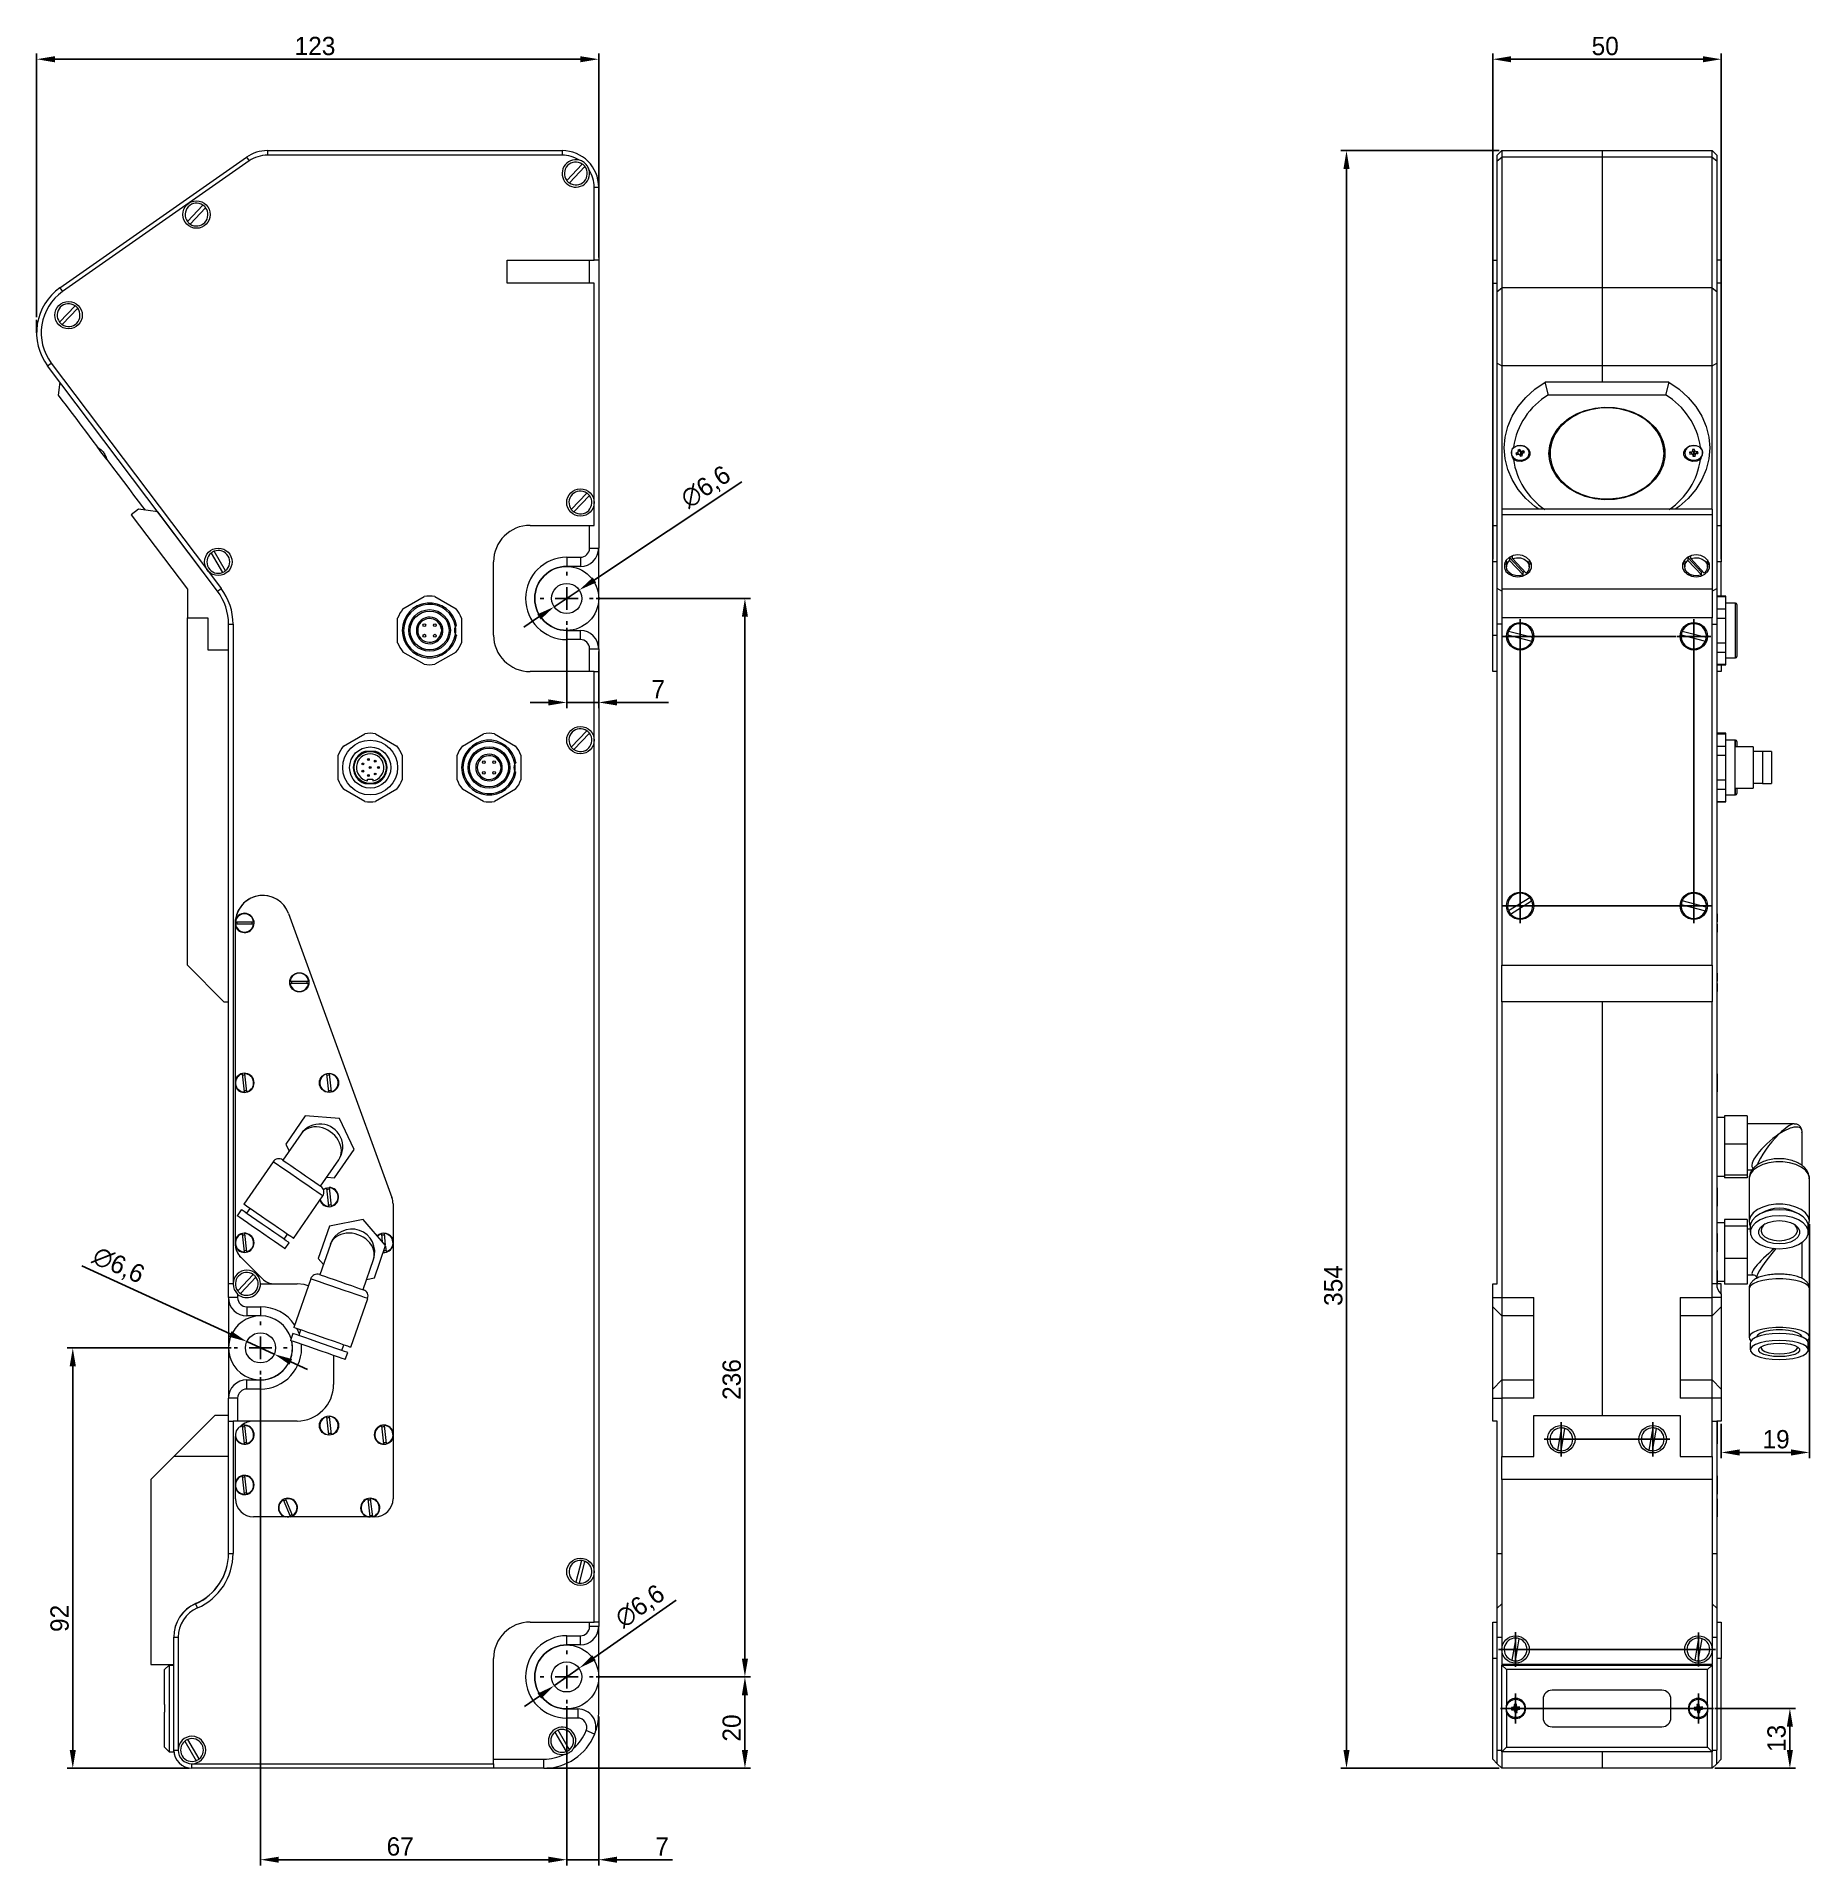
# Model space of a CAD drawing. Header units: millimetres. Extents: x 88 to 476, y -39 to 361.
import ezdxf

# ---------------------------------------------------------------- set-up
doc = ezdxf.new("R2010")
doc.units = ezdxf.units.MM
doc.header["$PDSIZE"] = -1
doc.layers.add('FORMAT', color=7, linetype='Continuous')
doc.dimstyles.new('ISO-25', dxfattribs={"dimtxt": 4, "dimasz": 4, "dimexe": 1.25, "dimexo": 0.625, "dimgap": 0.9, "dimtad": 1, "dimdec": 0, "dimtxsty": 'Standard', "dimcen": 2.5, "dimclrd": 1, "dimclre": 1, "dimclrt": 1, "dimadec": 0, "dimazin": 0, "dimtfac": 1, "dimtdec": 0, "dimtmove": 0, "dimatfit": 3, "dimfxl": 0, "dimarcsym": 0})

msp = doc.modelspace()

# ---------------------------------------------------------------- blocks, each defined once
blk = doc.blocks.new('_D')
at = {"color": 1, "lineweight": -2, "transparency": 16777216}
for p, q in [((406.39, 246.92), (406.39, 357.55)), ((452.39, 356.3), (410.39, 356.3)), ((456.39, 246.92), (456.39, 357.55))]:
    blk.add_line(p, q, dxfattribs=at)
at = {"color": 1, "transparency": 16777216}
for points in [[(410.39, 356.96), (410.39, 355.63), (406.39, 356.3)], [(452.39, 356.96), (452.39, 355.63), (456.39, 356.3)]]:
    blk.add_solid(points, dxfattribs=at)
at = {"layer": 'Defpoints', "color": 0, "transparency": 16777216}
for p in [(406.39, 356.3), (406.39, 246.3), (456.39, 246.3)]:
    blk.add_point(p, dxfattribs=at)
at = {"color": 1, "transparency": 16777216, "insert": (431, 361.2), "char_height": 4, "attachment_point": 2}
blk.add_mtext('50', dxfattribs=at)
blk = doc.blocks.new('_D_1')
at = {"color": 1, "lineweight": -2, "transparency": 16777216}
for p, q in [((407.76, 336.3), (373.14, 336.3)), ((374.39, 332.3), (374.39, -13.7)), ((407.76, -17.7), (373.14, -17.7))]:
    blk.add_line(p, q, dxfattribs=at)
at = {"color": 1, "transparency": 16777216}
for points in [[(373.72, 332.3), (375.05, 332.3), (374.39, 336.3)], [(373.72, -13.7), (375.05, -13.7), (374.39, -17.7)]]:
    blk.add_solid(points, dxfattribs=at)
at = {"layer": 'Defpoints', "color": 0, "transparency": 16777216}
for p in [(408.39, 336.3), (374.39, -17.7), (408.39, -17.7)]:
    blk.add_point(p, dxfattribs=at)
at = {"color": 1, "transparency": 16777216, "insert": (369.49, 87.95), "char_height": 4, "attachment_point": 2, "rotation": 90}
blk.add_mtext('354', dxfattribs=at)
blk = doc.blocks.new('_D_2')
at = {"color": 1, "lineweight": -2, "transparency": 16777216}
for p, q in [((475.69, 101.37), (475.69, 50.17)), ((456.39, 57.67), (456.39, 50.17)), ((471.69, 51.42), (460.39, 51.42))]:
    blk.add_line(p, q, dxfattribs=at)
at = {"color": 1, "transparency": 16777216}
for points in [[(460.39, 52.08), (460.39, 50.75), (456.39, 51.42)], [(471.69, 52.08), (471.69, 50.75), (475.69, 51.42)]]:
    blk.add_solid(points, dxfattribs=at)
at = {"layer": 'Defpoints', "color": 0, "transparency": 16777216}
for p in [(475.69, 102), (456.39, 58.3), (456.39, 51.42)]:
    blk.add_point(p, dxfattribs=at)
at = {"color": 1, "transparency": 16777216, "insert": (468.39, 56.32), "char_height": 4, "attachment_point": 2}
blk.add_mtext('19', dxfattribs=at)
blk = doc.blocks.new('SW_CENTERMARKSYMBOL_0')
at = {"layer": 'FORMAT', "color": 0}
for p, q in [((-1.25, 0), (-1.65, 0)), ((0, 0), (-1.25, 0)), ((0, 1.25), (0, 1.65)), ((0, 0), (0, 1.25)), ((0, 0), (0, -1.25)), ((0, 0), (1.25, 0)), ((1.25, 0), (18.97, 0)), ((0, -1.25), (0, -1.65))]:
    blk.add_line(p, q, dxfattribs=at)
blk = doc.blocks.new('SW_CENTERMARKSYMBOL_1')
at = {"layer": 'FORMAT', "color": 0}
for p, q in [((-1.25, 0), (-1.88, 0)), ((0, 0), (-1.25, 0)), ((0, 1.25), (0, 1.88)), ((0, 0), (0, 1.25)), ((0, 0), (0, -1.25)), ((0, 0), (1.25, 0)), ((1.25, 0), (18.38, 0)), ((0, -1.25), (0, -1.88))]:
    blk.add_line(p, q, dxfattribs=at)
blk = doc.blocks.new('SW_CENTERMARKSYMBOL_2')
at = {"layer": 'FORMAT', "color": 0}
for p, q in [((-1.25, 0), (-1.875, 0)), ((0, 0), (-1.25, 0)), ((0, 1.25), (0, 1.875)), ((0, 0), (0, 1.25)), ((0, 0), (0, -1.25)), ((0, 0), (1.25, 0)), ((1.25, 0), (1.875, 0)), ((0, -1.25), (0, -1.875))]:
    blk.add_line(p, q, dxfattribs=at)
blk = doc.blocks.new('SW_CENTERMARKSYMBOL_3')
at = {"layer": 'FORMAT', "color": 0}
for p, q in [((-1.25, 0), (-1.65, 0)), ((0, 0), (-1.25, 0)), ((0, 1.25), (0, 1.65)), ((0, 0), (0, 1.25)), ((0, 0), (0, -1.25)), ((0, 0), (1.25, 0)), ((1.25, 0), (1.65, 0)), ((0, -1.25), (0, -1.65))]:
    blk.add_line(p, q, dxfattribs=at)
blk = doc.blocks.new('SW_CENTERMARKSYMBOL_4')
at = {"layer": 'FORMAT', "color": 0}
for p, q in [((-1.25, 0), (-9.28, 0)), ((0, 0), (-1.25, 0)), ((0, 1.25), (0, 1.88)), ((0, 0), (0, 1.25)), ((0, 0), (0, -1.25)), ((0, 0), (1.25, 0)), ((1.25, 0), (1.88, 0)), ((0, -1.25), (0, -1.88))]:
    blk.add_line(p, q, dxfattribs=at)
blk = doc.blocks.new('SW_CENTERMARKSYMBOL_5')
at = {"layer": 'FORMAT', "color": 0}
for p, q in [((-1.25, 0), (-1.875, 0)), ((0, 0), (-1.25, 0)), ((0, 1.25), (0, 1.875)), ((0, 0), (0, 1.25)), ((0, 0), (0, -1.25)), ((0, 0), (1.25, 0)), ((1.25, 0), (1.875, 0)), ((0, -1.25), (0, -1.875))]:
    blk.add_line(p, q, dxfattribs=at)
blk = doc.blocks.new('SW_CENTERMARKSYMBOL_6')
at = {"layer": 'FORMAT', "color": 0}
for p, q in [((0, 1.25), (0, 27.68)), ((-1.25, 0), (-1.88, 0)), ((0, 0), (-1.25, 0)), ((0, 0), (0, 1.25)), ((0, 0), (0, -1.25)), ((0, 0), (1.25, 0)), ((1.25, 0), (1.88, 0)), ((0, -1.25), (0, -1.88))]:
    blk.add_line(p, q, dxfattribs=at)
blk = doc.blocks.new('SW_CENTERMARKSYMBOL_7')
at = {"layer": 'FORMAT', "color": 0}
for p, q in [((-1.25, 0), (-1.88, 0)), ((0, 0), (-1.25, 0)), ((0, 1.25), (0, 1.87)), ((0, 0), (0, 1.25)), ((0, 0), (0, -1.25)), ((0, 0), (1.25, 0)), ((1.25, 0), (17.35, 0)), ((0, -1.25), (0, -1.88))]:
    blk.add_line(p, q, dxfattribs=at)
blk = doc.blocks.new('SW_CENTERMARKSYMBOL_8')
at = {"layer": 'FORMAT', "color": 0}
for p, q in [((-1.25, 0), (-1.875, 0)), ((0, 0), (-1.25, 0)), ((0, 1.25), (0, 1.875)), ((0, 0), (0, 1.25)), ((0, 0), (0, -1.25)), ((0, 0), (1.25, 0)), ((1.25, 0), (1.875, 0)), ((0, -1.25), (0, -1.875))]:
    blk.add_line(p, q, dxfattribs=at)
blk = doc.blocks.new('SW_CENTERMARKSYMBOL_9')
at = {"layer": 'FORMAT', "color": 0}
for p, q in [((-1.25, 0), (-1.88, 0)), ((0, 0), (-1.25, 0)), ((0, 1.25), (0, 1.88)), ((0, 0), (0, 1.25)), ((0, 0), (0, -1.25)), ((0, 0), (1.25, 0)), ((1.25, 0), (17.02, 0)), ((0, -1.25), (0, -28.07))]:
    blk.add_line(p, q, dxfattribs=at)
blk = doc.blocks.new('_D_3')
at = {"color": 1, "lineweight": -2, "transparency": 16777216}
for p, q in [((87.75, 299.86), (87.75, 357.55)), ((91.75, 356.3), (206.75, 356.3)), ((210.75, 312.92), (210.75, 357.55))]:
    blk.add_line(p, q, dxfattribs=at)
at = {"color": 1, "transparency": 16777216}
for points in [[(91.75, 356.96), (91.75, 355.63), (87.75, 356.3)], [(206.75, 356.96), (206.75, 355.63), (210.75, 356.3)]]:
    blk.add_solid(points, dxfattribs=at)
at = {"layer": 'Defpoints', "color": 0, "transparency": 16777216}
for p in [(210.75, 356.3), (210.75, 312.3), (87.75, 299.24)]:
    blk.add_point(p, dxfattribs=at)
at = {"color": 1, "transparency": 16777216, "insert": (148.67, 361.2), "char_height": 4, "attachment_point": 2}
blk.add_mtext('123', dxfattribs=at)
blk = doc.blocks.new('_D_4')
at = {"color": 1, "lineweight": -2, "transparency": 16777216}
for p, q in [((210.17, 238.3), (244, 238.3)), ((242.75, 234.3), (242.75, 6.3)), ((210.17, 2.3), (244, 2.3))]:
    blk.add_line(p, q, dxfattribs=at)
at = {"color": 1, "transparency": 16777216}
for points in [[(242.08, 234.3), (243.42, 234.3), (242.75, 238.3)], [(242.08, 6.3), (243.42, 6.3), (242.75, 2.3)]]:
    blk.add_solid(points, dxfattribs=at)
at = {"layer": 'Defpoints', "color": 0, "transparency": 16777216}
for p in [(209.55, 238.3), (209.55, 2.3), (242.75, 2.3)]:
    blk.add_point(p, dxfattribs=at)
at = {"color": 1, "transparency": 16777216, "insert": (237.85, 67.38), "char_height": 4, "attachment_point": 2, "rotation": 90}
blk.add_mtext('236', dxfattribs=at)
blk = doc.blocks.new('_D_5')
at = {"color": 1, "lineweight": -2, "transparency": 16777216}
for p, q in [((210.17, 2.3), (244, 2.3)), ((242.75, -13.7), (242.75, -1.7)), ((199.37, -17.7), (244, -17.7))]:
    blk.add_line(p, q, dxfattribs=at)
at = {"color": 1, "transparency": 16777216}
for points in [[(242.08, -1.7), (243.42, -1.7), (242.75, 2.3)], [(242.08, -13.7), (243.42, -13.7), (242.75, -17.7)]]:
    blk.add_solid(points, dxfattribs=at)
at = {"layer": 'Defpoints', "color": 0, "transparency": 16777216}
for p in [(209.55, 2.3), (242.75, 2.3), (198.75, -17.7)]:
    blk.add_point(p, dxfattribs=at)
at = {"color": 1, "transparency": 16777216, "insert": (237.85, -8.88), "char_height": 4, "attachment_point": 2, "rotation": 90}
blk.add_mtext('20', dxfattribs=at)
blk = doc.blocks.new('_D_6')
at = {"color": 1, "lineweight": -2, "transparency": 16777216}
for p, q in [((130.32, 74.3), (94.42, 74.3)), ((95.67, 70.3), (95.67, -13.7)), ((121.12, -17.7), (94.42, -17.7))]:
    blk.add_line(p, q, dxfattribs=at)
at = {"color": 1, "transparency": 16777216}
for points in [[(95, 70.3), (96.34, 70.3), (95.67, 74.3)], [(95, -13.7), (96.34, -13.7), (95.67, -17.7)]]:
    blk.add_solid(points, dxfattribs=at)
at = {"layer": 'Defpoints', "color": 0, "transparency": 16777216}
for p in [(130.95, 74.3), (95.67, -17.7), (121.75, -17.7)]:
    blk.add_point(p, dxfattribs=at)
at = {"color": 1, "transparency": 16777216, "insert": (90.77, 15.11), "char_height": 4, "attachment_point": 2, "rotation": 90}
blk.add_mtext('92', dxfattribs=at)
blk = doc.blocks.new('_D_7')
at = {"color": 1, "lineweight": -2, "transparency": 16777216}
for p, q in [((203.75, -4.13), (203.75, -38.95)), ((210.75, -6.33), (210.75, -38.95)), ((199.75, -37.7), (195.75, -37.7)), ((203.75, -37.7), (210.75, -37.7)), ((214.75, -37.7), (226.87, -37.7))]:
    blk.add_line(p, q, dxfattribs=at)
at = {"color": 1, "transparency": 16777216}
for points in [[(199.75, -37.04), (199.75, -38.37), (203.75, -37.7)], [(214.75, -37.04), (214.75, -38.37), (210.75, -37.7)]]:
    blk.add_solid(points, dxfattribs=at)
at = {"layer": 'Defpoints', "color": 0, "transparency": 16777216}
for p in [(203.75, -3.5), (210.75, -5.7), (203.75, -37.7)]:
    blk.add_point(p, dxfattribs=at)
at = {"color": 1, "transparency": 16777216, "insert": (224.63, -32.8), "char_height": 4, "attachment_point": 2}
blk.add_mtext('7', dxfattribs=at)
blk = doc.blocks.new('_D_8')
at = {"color": 1, "lineweight": -2, "transparency": 16777216}
for p, q in [((136.75, 67.87), (136.75, -38.95)), ((203.75, -4.13), (203.75, -38.95)), ((140.75, -37.7), (199.75, -37.7))]:
    blk.add_line(p, q, dxfattribs=at)
at = {"color": 1, "transparency": 16777216}
for points in [[(140.75, -37.04), (140.75, -38.37), (136.75, -37.7)], [(199.75, -37.04), (199.75, -38.37), (203.75, -37.7)]]:
    blk.add_solid(points, dxfattribs=at)
at = {"layer": 'Defpoints', "color": 0, "transparency": 16777216}
for p in [(136.75, 68.5), (203.75, -3.5), (203.75, -37.7)]:
    blk.add_point(p, dxfattribs=at)
at = {"color": 1, "transparency": 16777216, "insert": (167.32, -32.8), "char_height": 4, "attachment_point": 2}
blk.add_mtext('67', dxfattribs=at)
blk = doc.blocks.new('_D_9')
at = {"color": 1, "lineweight": -2, "transparency": 16777216}
for p, q in [((203.75, 231.87), (203.75, 214.29)), ((210.75, 226.67), (210.75, 214.29)), ((199.75, 215.54), (195.75, 215.54)), ((203.75, 215.54), (210.75, 215.54)), ((214.75, 215.54), (226.01, 215.54))]:
    blk.add_line(p, q, dxfattribs=at)
at = {"color": 1, "transparency": 16777216}
for points in [[(199.75, 216.21), (199.75, 214.88), (203.75, 215.54)], [(214.75, 216.21), (214.75, 214.88), (210.75, 215.54)]]:
    blk.add_solid(points, dxfattribs=at)
at = {"layer": 'Defpoints', "color": 0, "transparency": 16777216}
for p in [(203.75, 232.5), (210.75, 227.3), (210.75, 215.54)]:
    blk.add_point(p, dxfattribs=at)
at = {"color": 1, "transparency": 16777216, "insert": (223.78, 220.44), "char_height": 4, "attachment_point": 2}
blk.add_mtext('7', dxfattribs=at)
blk = doc.blocks.new('SW_CENTERMARKSYMBOL_10')
at = {"layer": 'FORMAT', "color": 0}
for p, q in [((0, 2.5), (0, 2.9)), ((-2.5, 0), (-2.9, 0)), ((0, 0), (-1.25, 0)), ((0, 0), (0, 1.25)), ((0, 0), (0, -1.25)), ((0, 0), (1.25, 0)), ((2.5, 0), (2.9, 0)), ((0, -2.5), (0, -2.9))]:
    blk.add_line(p, q, dxfattribs=at)
blk = doc.blocks.new('SW_CENTERMARKSYMBOL_11')
at = {"layer": 'FORMAT', "color": 0}
for p, q in [((0, 2.5), (0, 2.9)), ((-2.5, 0), (-2.9, 0)), ((0, 0), (-1.25, 0)), ((0, 0), (0, 1.25)), ((0, 0), (0, -1.25)), ((0, 0), (1.25, 0)), ((2.5, 0), (2.9, 0)), ((0, -2.5), (0, -2.9))]:
    blk.add_line(p, q, dxfattribs=at)
blk = doc.blocks.new('SW_CENTERMARKSYMBOL_12')
at = {"layer": 'FORMAT', "color": 0}
for p, q in [((0, 2.5), (0, 2.9)), ((-2.5, 0), (-2.9, 0)), ((0, 0), (-1.25, 0)), ((0, 0), (0, 1.25)), ((0, 0), (0, -1.25)), ((0, 0), (1.25, 0)), ((2.5, 0), (2.9, 0)), ((0, -2.5), (0, -2.9))]:
    blk.add_line(p, q, dxfattribs=at)
blk = doc.blocks.new('*D38')
at = {"color": 1, "lineweight": -2, "transparency": 16777216}
for p, q in [((242.1, 263.85), (209.82, 242.35)), ((201, 236.47), (206.5, 240.13)), ((197.67, 234.25), (194.34, 232.03))]:
    blk.add_line(p, q, dxfattribs=at)
at = {"color": 1, "transparency": 16777216}
for points in [[(209.45, 242.9), (210.19, 241.79), (206.5, 240.13)], [(197.3, 234.81), (198.04, 233.7), (201, 236.47)]]:
    blk.add_solid(points, dxfattribs=at)
at = {"layer": 'Defpoints', "color": 0, "transparency": 16777216}
for p in [(206.5, 240.13), (201, 236.47)]:
    blk.add_point(p, dxfattribs=at)
at = {"color": 1, "transparency": 16777216, "insert": (234.29, 262.53), "char_height": 4, "attachment_point": 5, "rotation": 33.6719}
blk.add_mtext('∅6,6', dxfattribs=at)
blk = doc.blocks.new('*D39')
at = {"color": 1, "lineweight": -2, "transparency": 16777216}
for p, q in [((227.69, 19.11), (209.72, 6.49)), ((201.05, 0.4), (206.45, 4.19)), ((197.77, -1.9), (194.5, -4.2))]:
    blk.add_line(p, q, dxfattribs=at)
at = {"color": 1, "transparency": 16777216}
for points in [[(209.34, 7.04), (210.11, 5.95), (206.45, 4.19)], [(197.39, -1.35), (198.16, -2.44), (201.05, 0.4)]]:
    blk.add_solid(points, dxfattribs=at)
at = {"layer": 'Defpoints', "color": 0, "transparency": 16777216}
for p in [(206.45, 4.19), (201.05, 0.4)]:
    blk.add_point(p, dxfattribs=at)
at = {"color": 1, "transparency": 16777216, "insert": (219.91, 17.6), "char_height": 4, "attachment_point": 5, "rotation": 35.0781}
blk.add_mtext('∅6,6', dxfattribs=at)
blk = doc.blocks.new('*D40')
at = {"color": 1, "lineweight": -2, "transparency": 16777216}
for p, q in [((97.68, 92.28), (130.12, 77.35)), ((139.75, 72.92), (133.75, 75.68)), ((143.38, 71.25), (147.01, 69.57))]:
    blk.add_line(p, q, dxfattribs=at)
at = {"color": 1, "transparency": 16777216}
for points in [[(130.4, 77.96), (129.84, 76.74), (133.75, 75.68)], [(143.66, 71.85), (143.1, 70.64), (139.75, 72.92)]]:
    blk.add_solid(points, dxfattribs=at)
at = {"layer": 'Defpoints', "color": 0, "transparency": 16777216}
for p in [(133.75, 75.68), (139.75, 72.92)]:
    blk.add_point(p, dxfattribs=at)
at = {"color": 1, "transparency": 16777216, "insert": (105.6, 92.2), "char_height": 4, "attachment_point": 5, "rotation": 335.2814}
blk.add_mtext('∅6,6', dxfattribs=at)
blk = doc.blocks.new('*D41')
at = {"color": 1, "lineweight": -2, "transparency": 16777216}
for p, q in [((455.01, -4.6), (472.66, -4.6)), ((471.41, -13.7), (471.41, -8.6)), ((455.01, -17.7), (472.66, -17.7))]:
    blk.add_line(p, q, dxfattribs=at)
at = {"color": 1, "transparency": 16777216}
for points in [[(470.74, -8.6), (472.08, -8.6), (471.41, -4.6)], [(470.74, -13.7), (472.08, -13.7), (471.41, -17.7)]]:
    blk.add_solid(points, dxfattribs=at)
at = {"layer": 'Defpoints', "color": 0, "transparency": 16777216}
for p in [(454.39, -4.6), (471.41, -4.6), (454.39, -17.7)]:
    blk.add_point(p, dxfattribs=at)
at = {"color": 1, "transparency": 16777216, "insert": (468.51, -11.15), "char_height": 4, "attachment_point": 5, "rotation": 90}
blk.add_mtext('13', dxfattribs=at)

# ---------------------------------------------------------------- dimensions: what is measured, and where the dimension line sits
for base, p1, p2, picture, middle in [((210.75, 356.3), (87.75, 299.24), (210.75, 312.3), '_D_3', (148.67, 356.3)), ((406.39, 356.3), (456.39, 246.3), (406.39, 246.3), '_D', (431, 356.3)), ((210.75, 215.54), (203.75, 232.5), (210.75, 227.3), '_D_9', (223.78, 215.54)), ((456.39, 51.42), (475.69, 102), (456.39, 58.3), '_D_2', (468.39, 51.42)), ((203.75, -37.7), (136.75, 68.5), (203.75, -3.5), '_D_8', (167.32, -37.7)), ((203.75, -37.7), (210.75, -5.7), (203.75, -3.5), '_D_7', (224.63, -37.7))]:
    dim = msp.add_linear_dim(base=base, p1=p1, p2=p2, dimstyle='ISO-25')
    dim.commit()
    dim.dimension.update_dxf_attribs({"geometry": picture, "text_midpoint": middle, "dimtype": 160})
for base, p1, p2, picture, middle in [((374.39, -17.7), (408.39, 336.3), (408.39, -17.7), '_D_1', (374.39, 87.95)), ((242.75, 2.3), (209.55, 238.3), (209.55, 2.3), '_D_4', (242.75, 67.38)), ((95.67, -17.7), (130.95, 74.3), (121.75, -17.7), '_D_6', (95.67, 15.11)), ((242.75, 2.3), (198.75, -17.7), (209.55, 2.3), '_D_5', (242.75, -8.88))]:
    dim = msp.add_linear_dim(base=base, p1=p1, p2=p2, angle=90, dimstyle='ISO-25')
    dim.commit()
    dim.dimension.update_dxf_attribs({"geometry": picture, "text_midpoint": middle, "dimtype": 160})
for p1, p2, picture, middle in [((201, 236.47), (206.5, 240.13), '*D38', (236.08, 259.84)), ((139.75, 72.92), (133.75, 75.68), '*D40', (104.25, 89.26)), ((201.05, 0.4), (206.45, 4.19), '*D39', (221.77, 14.95))]:
    dim = msp.add_diameter_dim_2p(p1=p1, p2=p2, dimstyle='ISO-25', override={"dimdec": 1})
    dim.commit()
    dim.dimension.update_dxf_attribs({"geometry": picture, "text_midpoint": middle, "dimtype": 163})
dim = msp.add_linear_dim(base=(471.41, -4.6), p1=(454.39, -17.7), p2=(454.39, -4.6), angle=90, dimstyle='ISO-25')
dim.commit()
dim.dimension.update_dxf_attribs({"geometry": '*D41', "text_midpoint": (468.51, -11.15)})

# ---------------------------------------------------------------- linework, layer by layer
at = {"color": 7, "linetype": 'Continuous', "lineweight": 15}
for p, q in [((138.27, 336.3), (202.75, 336.3)), ((138.27, 336.3), (138.27, 335.3)), ((202.75, 336.3), (202.75, 335.3)), ((407.39, 335.3), (408.39, 336.3)), ((408.39, 336.3), (408.39, 334.85)), ((408.39, 336.3), (430.39, 336.3)), ((430.39, 336.3), (454.39, 336.3)), ((430.39, 334.85), (430.39, 336.3)), ((454.39, 334.85), (454.39, 336.3)), ((454.39, 336.3), (455.39, 335.3)), ((92.87, 306.27), (133.68, 334.85)), ((134.26, 334.03), (93.44, 305.45)), ((133.68, 334.85), (134.26, 334.03)), ((202.75, 335.3), (138.27, 335.3)), ((207.16, 333.36), (203.76, 329.78)), ((204.34, 329.23), (207.74, 332.81)), ((407.39, 334.03), (407.39, 335.3)), ((407.39, 334.03), (408.39, 334.85)), ((407.39, 305.45), (407.39, 334.03)), ((408.39, 334.85), (408.39, 306.27)), ((430.39, 334.85), (408.39, 334.85)), ((454.39, 334.85), (430.39, 334.85)), ((430.39, 306.27), (430.39, 334.85)), ((454.39, 306.27), (454.39, 334.85)), ((454.39, 334.85), (455.39, 334.03)), ((455.39, 335.3), (455.39, 334.03)), ((455.39, 334.03), (455.39, 305.45)), ((209.75, 328.3), (210.75, 328.3)), ((209.75, 312.3), (209.75, 328.3)), ((210.75, 328.3), (210.75, 312.3)), ((124.16, 324.36), (120.76, 320.78)), ((121.34, 320.23), (124.74, 323.81)), ((190.75, 307.3), (190.75, 312.3)), ((190.75, 312.3), (208.75, 312.3)), ((208.75, 307.3), (208.75, 312.3)), ((208.75, 312.3), (209.75, 312.3)), ((210.75, 312.3), (209.75, 312.3)), ((210.75, 312.3), (210.75, 249.3)), ((406.39, 307.3), (406.39, 312.3)), ((406.39, 312.3), (407.39, 312.3)), ((456.39, 312.3), (455.39, 312.3)), ((456.39, 307.3), (456.39, 312.3)), ((92.87, 306.27), (93.44, 305.45)), ((208.75, 307.3), (190.75, 307.3)), ((209.75, 307.3), (208.75, 307.3)), ((209.75, 259.3), (209.75, 307.3)), ((406.39, 307.3), (407.39, 307.3)), ((407.39, 305.45), (408.39, 306.27)), ((407.39, 289.82), (407.39, 305.45)), ((408.39, 306.27), (408.39, 289.22)), ((430.39, 306.27), (408.39, 306.27)), ((430.39, 289.22), (430.39, 306.27)), ((454.39, 306.27), (430.39, 306.27)), ((454.39, 289.22), (454.39, 306.27)), ((454.39, 306.27), (455.39, 305.45)), ((456.39, 307.3), (455.39, 307.3)), ((455.39, 305.45), (455.39, 289.82)), ((96.16, 302.36), (92.76, 298.78)), ((93.34, 298.23), (96.74, 301.81)), ((90.17, 289.22), (90.96, 289.82)), ((127.33, 239.9), (90.17, 289.22)), ((90.96, 289.82), (125.12, 244.49)), ((407.39, 289.82), (408.39, 289.22)), ((407.39, 240.5), (407.39, 289.82)), ((430.39, 289.22), (408.39, 289.22)), ((408.39, 289.22), (408.39, 257.81)), ((454.39, 289.22), (430.39, 289.22)), ((430.39, 285.63), (430.39, 289.22)), ((454.39, 289.22), (455.39, 289.82)), ((454.39, 257.81), (454.39, 289.22)), ((455.39, 289.82), (455.39, 244.49)), ((92.87, 285.63), (92.48, 282.82)), ((418.57, 282.82), (417.89, 285.63)), ((444.89, 285.63), (417.89, 285.63)), ((444.89, 285.63), (444.2, 282.82)), ((444.2, 282.82), (418.57, 282.82)), ((411.78, 270.22), (411.45, 270.13)), ((411.45, 270.13), (411.61, 269.75)), ((411.68, 270.19), (411.61, 269.75)), ((411.61, 269.75), (411.94, 269.84)), ((412.34, 270.91), (411.86, 270.78)), ((411.86, 270.78), (411.97, 270.52)), ((411.98, 270.38), (412.16, 270.86)), ((412.51, 270.28), (412.32, 269.69)), ((412.32, 269.69), (412.44, 269.42)), ((412.45, 270.65), (412.34, 270.91)), ((412.56, 270.16), (412.44, 269.42)), ((412.44, 269.42), (412.91, 269.55)), ((412.51, 270.28), (412.56, 270.16)), ((412.56, 270.16), (412.66, 270.19)), ((412.61, 270.32), (412.79, 269.82)), ((412.91, 269.55), (412.8, 269.81)), ((413.16, 270.58), (412.83, 270.5)), ((412.99, 270.12), (413.32, 270.21)), ((413.32, 270.21), (413.16, 270.58)), ((418.9, 271.92), (418.89, 271.37)), ((418.89, 271.25), (418.89, 270.05)), ((443.89, 271.37), (443.87, 271.92)), ((443.89, 270.05), (443.89, 271.25)), ((449.82, 270.33), (449.47, 270.31)), ((449.47, 270.31), (449.51, 269.91)), ((449.61, 270.32), (449.51, 269.91)), ((449.51, 269.91), (449.86, 269.93)), ((450.56, 270.9), (450.07, 270.87)), ((450.07, 270.87), (450.09, 270.59)), ((450.08, 270.5), (450.22, 270.88)), ((450.37, 270.27), (450.18, 269.71)), ((450.18, 269.71), (450.21, 269.43)), ((450.38, 270.14), (450.21, 269.43)), ((450.21, 269.43), (450.71, 269.47)), ((450.37, 270.27), (450.38, 270.14)), ((450.38, 270.14), (450.5, 270.15)), ((450.48, 270.89), (450.6, 270.57)), ((450.49, 270.27), (450.68, 269.74)), ((450.5, 270.15), (450.49, 270.27)), ((450.5, 270.15), (450.71, 269.47)), ((450.59, 270.62), (450.56, 270.9)), ((450.71, 269.47), (450.68, 269.74)), ((451.26, 270.42), (450.91, 270.4)), ((450.95, 270), (451.3, 270.02)), ((451.18, 270.42), (451.3, 270.02)), ((451.3, 270.02), (451.26, 270.42)), ((208.16, 261.36), (204.76, 257.78)), ((205.34, 257.23), (208.74, 260.81)), ((110.08, 257.81), (108.48, 256.6)), ((108.48, 256.6), (120.75, 240.33)), ((114.28, 257.22), (110.08, 257.81)), ((127.33, 239.9), (114.28, 257.22)), ((209.75, 254.3), (209.75, 259.3)), ((417.39, 257.81), (408.39, 257.81)), ((408.39, 257.81), (408.39, 256.6)), ((454.39, 256.6), (408.39, 256.6)), ((408.39, 256.6), (408.39, 240.33)), ((445.39, 257.81), (417.39, 257.81)), ((454.39, 257.81), (445.39, 257.81)), ((454.39, 257.81), (454.39, 256.6)), ((454.39, 256.6), (454.39, 240.33)), ((195.75, 254.3), (208.75, 254.3)), ((208.75, 249.3), (208.75, 254.3)), ((208.75, 254.3), (209.75, 254.3)), ((406.39, 254.3), (407.39, 254.3)), ((406.39, 246.3), (406.39, 254.3)), ((455.39, 254.3), (456.39, 254.3)), ((456.39, 254.3), (456.39, 246.3)), ((125.92, 248.22), (128.42, 243.97)), ((129.11, 244.37), (126.61, 248.63)), ((208.75, 249.3), (210.75, 249.3)), ((210.75, 227.3), (210.75, 249.3)), ((125.12, 244.49), (128.13, 240.5)), ((187.75, 230.3), (187.75, 246.3)), ((203.75, 247.3), (206.75, 247.3)), ((203.75, 247.3), (203.75, 245.3)), ((206.75, 245.3), (203.75, 245.3)), ((206.75, 247.3), (206.75, 245.3)), ((407.39, 246.3), (406.39, 246.3)), ((406.39, 230.3), (406.39, 246.3)), ((409.39, 246.45), (409.39, 245.24)), ((410.08, 247.23), (410.08, 246.62)), ((413.05, 244.08), (410.08, 247.23)), ((410.08, 246.62), (413.05, 243.48)), ((410.72, 247.01), (410.72, 247.61)), ((413.69, 243.86), (410.72, 247.01)), ((414.35, 246.78), (414.39, 246.45)), ((414.39, 245.24), (414.39, 246.45)), ((448.39, 246.45), (448.39, 245.24)), ((449.08, 247.23), (449.08, 246.62)), ((452.05, 244.08), (449.08, 247.23)), ((449.08, 246.62), (452.05, 243.48)), ((449.72, 247.01), (449.72, 247.61)), ((452.69, 243.86), (449.72, 247.01)), ((453.35, 246.78), (453.39, 246.45)), ((453.39, 245.24), (453.39, 246.45)), ((456.39, 246.3), (455.39, 246.3)), ((455.39, 244.49), (455.39, 240.5)), ((456.39, 238.8), (456.39, 246.3)), ((120.75, 240.33), (120.75, 234.03)), ((127.33, 239.9), (128.13, 240.5)), ((408.39, 239.9), (407.39, 240.5)), ((407.39, 232.67), (407.39, 240.5)), ((454.39, 240.33), (408.39, 240.33)), ((408.39, 240.33), (408.39, 234.03)), ((413.05, 243.48), (413.05, 244.08)), ((452.05, 243.48), (452.05, 244.08)), ((454.39, 239.9), (455.39, 240.5)), ((454.39, 240.33), (454.39, 234.03)), ((455.39, 240.5), (455.39, 232.67)), ((167.92, 236.01), (172.58, 238.71)), ((174.92, 238.71), (179.58, 236.01)), ((457.39, 238.8), (455.39, 238.8)), ((455.39, 238.71), (457.39, 238.71)), ((457.39, 238.71), (457.39, 238.8)), ((457.39, 236.01), (457.39, 238.71)), ((459.49, 237.3), (457.39, 237.3)), ((459.79, 237), (459.79, 225.6)), ((120.75, 234.03), (125.25, 234.03)), ((120.75, 158.03), (120.75, 234.03)), ((125.25, 234.03), (125.25, 227.03)), ((129.75, 232.67), (130.75, 232.67)), ((129.75, 88.3), (129.75, 232.67)), ((129.75, 227.03), (129.75, 232.67)), ((130.75, 232.67), (130.75, 88.3)), ((166.75, 228.61), (166.75, 233.99)), ((180.75, 233.99), (180.75, 228.61)), ((408.39, 232.67), (407.39, 232.67)), ((407.39, 88.3), (407.39, 232.67)), ((454.39, 234.03), (408.39, 234.03)), ((408.39, 234.03), (408.39, 158.03)), ((454.39, 158.03), (454.39, 234.03)), ((454.39, 232.67), (455.39, 232.67)), ((455.39, 236.01), (457.39, 236.01)), ((455.39, 233.99), (457.39, 233.99)), ((455.39, 232.67), (455.39, 88.3)), ((457.39, 233.99), (457.39, 236.01)), ((457.39, 228.61), (457.39, 233.99)), ((176.34, 232.1), (176.34, 231.55)), ((176.34, 231.55), (176.34, 231.04)), ((176.34, 231.04), (176.34, 230.5)), ((203.75, 229.3), (203.75, 231.3)), ((203.75, 231.3), (206.75, 231.3)), ((206.75, 229.3), (203.75, 229.3)), ((206.75, 229.3), (206.75, 231.3)), ((406.39, 230.3), (407.39, 230.3)), ((406.39, 222.3), (406.39, 230.3)), ((409.65, 230.32), (414.92, 228.96)), ((415.12, 229.74), (409.85, 231.1)), ((447.65, 230.32), (452.92, 228.96)), ((453.12, 229.74), (447.85, 231.1)), ((455.39, 228.61), (457.39, 228.61)), ((457.39, 226.58), (457.39, 228.61)), ((125.25, 227.03), (129.75, 227.03)), ((129.75, 150.03), (129.75, 227.03)), ((172.58, 223.89), (167.92, 226.58)), ((179.58, 226.58), (174.92, 223.89)), ((208.75, 222.3), (208.75, 227.3)), ((208.75, 227.3), (210.75, 227.3)), ((210.75, 227.3), (210.75, 222.3)), ((455.39, 226.58), (457.39, 226.58)), ((457.39, 223.89), (457.39, 226.58)), ((457.39, 225.3), (459.49, 225.3)), ((208.75, 222.3), (195.75, 222.3)), ((209.75, 222.3), (208.75, 222.3)), ((209.75, 222.3), (210.75, 222.3)), ((209.75, 207.3), (209.75, 222.3)), ((210.75, 222.3), (210.75, 14.3)), ((407.39, 222.3), (406.39, 222.3)), ((455.39, 223.89), (457.39, 223.89)), ((455.39, 223.8), (457.39, 223.8)), ((456.39, 222.3), (455.39, 222.3)), ((456.39, 223.8), (456.39, 222.3)), ((457.39, 223.8), (457.39, 223.89)), ((154.92, 206.01), (159.58, 208.71)), ((161.92, 208.71), (166.58, 206.01)), ((180.92, 206.01), (185.58, 208.71)), ((187.92, 208.71), (192.58, 206.01)), ((208.16, 209.36), (204.76, 205.78)), ((205.34, 205.23), (208.74, 208.81)), ((457.39, 208.8), (455.39, 208.8)), ((455.39, 208.71), (457.39, 208.71)), ((457.39, 208.71), (457.39, 208.8)), ((457.39, 206.01), (457.39, 208.71)), ((160.75, 204.8), (159.55, 204.8)), ((161.95, 204.8), (160.75, 204.8)), ((209.75, 25.3), (209.75, 207.3)), ((455.39, 206.01), (457.39, 206.01)), ((459.39, 207.3), (457.39, 207.3)), ((457.39, 203.99), (457.39, 206.01)), ((459.49, 207.3), (459.39, 207.3)), ((459.39, 207.3), (459.39, 201.3)), ((463.39, 205.8), (459.39, 205.8)), ((459.79, 207), (459.79, 205.8)), ((463.39, 205.8), (463.39, 201.3)), ((465.39, 204.8), (463.39, 204.8)), ((467.39, 204.8), (465.39, 204.8)), ((465.39, 204.8), (465.39, 197.8)), ((467.39, 204.8), (467.39, 201.3)), ((153.75, 198.61), (153.75, 203.99)), ((167.75, 203.99), (167.75, 198.61)), ((179.75, 198.61), (179.75, 203.99)), ((189.34, 202.1), (189.34, 201.55)), ((189.34, 201.55), (189.34, 201.04)), ((189.34, 201.04), (189.34, 200.5)), ((193.75, 203.99), (193.75, 198.61)), ((455.39, 203.99), (457.39, 203.99)), ((457.39, 198.61), (457.39, 203.99)), ((459.39, 201.3), (459.39, 195.3)), ((463.39, 201.3), (463.39, 196.8)), ((467.39, 201.3), (467.39, 197.8)), ((159.58, 193.89), (154.92, 196.58)), ((159.55, 197.8), (160.75, 197.8)), ((160.15, 198.36), (160.15, 198.76)), ((160.15, 198.76), (161.35, 198.76)), ((160.75, 197.8), (161.95, 197.8)), ((161.35, 198.76), (161.35, 198.36)), ((166.58, 196.58), (161.92, 193.89)), ((185.58, 193.89), (180.92, 196.58)), ((192.58, 196.58), (187.92, 193.89)), ((455.39, 198.61), (457.39, 198.61)), ((455.39, 196.58), (457.39, 196.58)), ((457.39, 196.58), (457.39, 198.61)), ((457.39, 193.89), (457.39, 196.58)), ((459.39, 196.8), (463.39, 196.8)), ((459.79, 196.8), (459.79, 195.6)), ((465.39, 197.8), (463.39, 197.8)), ((465.39, 197.8), (467.39, 197.8)), ((455.39, 193.89), (457.39, 193.89)), ((455.39, 193.8), (457.39, 193.8)), ((457.39, 195.3), (459.39, 195.3)), ((457.39, 193.8), (457.39, 193.89)), ((459.39, 195.3), (459.49, 195.3)), ((414.47, 172.82), (409.87, 169.92)), ((410.3, 169.24), (414.9, 172.15)), ((453.12, 170.74), (447.85, 172.1)), ((142.89, 169.35), (165.51, 107.2)), ((447.65, 171.32), (452.92, 169.96)), ((455.49, 169.3), (455.39, 169.3)), ((455.49, 169.3), (455.49, 167.55)), ((131.25, 167.3), (131.3, 168.08)), ((131.25, 96.95), (131.25, 167.3)), ((131.25, 166.66), (131.25, 167.3)), ((131.25, 132.94), (131.25, 166.66)), ((131.26, 167.55), (135.23, 167.55)), ((135.23, 167.05), (131.26, 167.05)), ((455.39, 167.55), (455.49, 167.55)), ((455.49, 167.05), (455.39, 167.05)), ((455.39, 165.3), (455.49, 165.3)), ((455.49, 167.05), (455.49, 165.3)), ((120.75, 158.03), (128.75, 150.03)), ((408.39, 158.03), (454.39, 158.03)), ((408.39, 150.03), (408.39, 158.03)), ((454.39, 158.03), (454.39, 150.03)), ((455.49, 156.3), (455.39, 156.3)), ((455.49, 156.3), (455.49, 154.55)), ((143.26, 154.55), (147.23, 154.55)), ((147.23, 154.05), (143.26, 154.05)), ((455.39, 154.55), (455.49, 154.55)), ((455.49, 154.05), (455.39, 154.05)), ((455.39, 152.3), (455.49, 152.3)), ((455.49, 154.05), (455.49, 152.3)), ((128.75, 150.03), (129.75, 150.03)), ((454.39, 150.03), (408.39, 150.03)), ((408.39, 150.03), (408.39, 85.3)), ((430.39, 59.5), (430.39, 150.03)), ((454.39, 88.3), (454.39, 150.03)), ((133.22, 130.3), (132.78, 134.24)), ((133.28, 134.3), (133.72, 130.35)), ((151.72, 130.3), (151.28, 134.24)), ((151.78, 134.3), (152.22, 130.35)), ((455.39, 134.3), (455.49, 134.3)), ((455.49, 134.24), (455.39, 134.24)), ((455.49, 134.3), (455.49, 134.24)), ((455.49, 134.24), (455.49, 130.3)), ((131.25, 97.94), (131.25, 131.66)), ((455.39, 130.3), (455.49, 130.3)), ((146.53, 125.08), (142.27, 118.9)), ((154.01, 124.48), (146.53, 125.08)), ((157.23, 117.7), (154.01, 124.48)), ((457.09, 124.7), (455.39, 124.7)), ((462.09, 125.08), (457.09, 125.08)), ((457.09, 125.08), (457.09, 118.9)), ((462.09, 125.08), (462.09, 118.9)), ((145.63, 121.14), (141.66, 115.37)), ((472.38, 123.3), (462.09, 123.3)), ((474.09, 114.21), (474.09, 121.59)), ((142.27, 118.9), (143.01, 117.33)), ((152.97, 111.52), (157.23, 117.7)), ((462.09, 118.9), (457.09, 118.9)), ((457.09, 118.9), (457.09, 112.12)), ((462.09, 118.9), (462.09, 112.12)), ((139.49, 115.05), (133.08, 105.74)), ((149.89, 109.7), (153.87, 115.46)), ((462.09, 112.12), (457.09, 112.12)), ((457.09, 112.12), (457.09, 111.52)), ((462.09, 113.3), (463.17, 113.3)), ((462.09, 112.12), (462.09, 111.52)), ((151.24, 111.66), (152.97, 111.52)), ((151.72, 105.3), (151.28, 109.24)), ((151.78, 109.3), (152.22, 105.35)), ((455.39, 111.9), (457.09, 111.9)), ((455.39, 109.3), (455.49, 109.3)), ((455.49, 109.24), (455.39, 109.24)), ((455.49, 109.3), (455.49, 109.24)), ((455.49, 109.24), (455.49, 105.3)), ((462.09, 111.52), (457.09, 111.52)), ((462.49, 111.3), (462.49, 102)), ((475.69, 102), (475.69, 111.3)), ((132.54, 104.53), (131.64, 103.21)), ((134.39, 104.83), (133.66, 103.76)), ((143.94, 98.25), (150.36, 107.55)), ((165.75, 105.83), (165.75, 41.3)), ((165.75, 105.83), (165.75, 97.94)), ((455.39, 105.3), (455.49, 105.3)), ((151.84, 100.97), (149.38, 93.88)), ((159.21, 102.39), (151.84, 100.97)), ((164.12, 96.71), (159.21, 102.39)), ((457.09, 101.7), (455.39, 101.7)), ((462.09, 102.39), (457.09, 102.39)), ((457.09, 102.39), (457.09, 100.97)), ((462.09, 100.97), (457.09, 100.97)), ((457.09, 100.97), (457.09, 93.88)), ((462.09, 102.39), (462.09, 100.97)), ((462.09, 100.97), (462.09, 93.88)), ((462.74, 100.3), (462.09, 100.3)), ((462.74, 100.93), (462.74, 99.61)), ((475.44, 99.61), (475.44, 100.93)), ((131.26, 96.61), (131.25, 96.95)), ((133.22, 95.3), (132.78, 99.24)), ((133.28, 99.3), (133.72, 95.35)), ((141.89, 98.09), (142.63, 99.16)), ((142.09, 96), (143, 97.32)), ((152.03, 96.94), (149.73, 90.32)), ((161.66, 89.62), (164.12, 96.71)), ((163.48, 97.45), (163.28, 99.24)), ((163.78, 99.3), (164.06, 96.78)), ((164.08, 96.59), (164.22, 95.35)), ((165.75, 96.66), (165.75, 55.94)), ((455.39, 99.3), (455.49, 99.3)), ((455.49, 99.24), (455.39, 99.24)), ((455.49, 99.3), (455.49, 99.24)), ((455.49, 99.24), (455.49, 95.3)), ((474.09, 89.47), (474.09, 97.39)), ((137.08, 89.47), (132.42, 94.13)), ((149.38, 93.88), (150.51, 92.57)), ((159.18, 87.05), (161.47, 93.66)), ((163.63, 95.3), (163.72, 95.3)), ((163.72, 95.3), (163.7, 95.5)), ((455.39, 95.3), (455.49, 95.3)), ((462.09, 93.88), (457.09, 93.88)), ((457.09, 93.88), (457.09, 88.21)), ((462.09, 93.88), (462.09, 88.21)), ((129.75, 85.3), (129.75, 88.3)), ((130.75, 88.3), (129.75, 88.3)), ((135.16, 90.36), (131.76, 86.78)), ((132.34, 86.23), (135.74, 89.81)), ((136.75, 88.3), (144.75, 88.3)), ((147.73, 89.43), (144.02, 78.76)), ((159.96, 89.29), (161.66, 89.62)), ((406.39, 85.3), (406.39, 88.3)), ((406.39, 88.3), (407.39, 88.3)), ((454.39, 85.3), (454.39, 88.3)), ((455.39, 88.3), (454.39, 88.3)), ((455.49, 91.24), (455.39, 91.24)), ((456.39, 88.3), (455.39, 88.3)), ((455.49, 91.27), (455.49, 91.24)), ((455.49, 91.24), (455.49, 88.3)), ((455.49, 88.9), (457.09, 88.9)), ((456.39, 86.06), (456.39, 88.3)), ((462.09, 88.21), (457.09, 88.21)), ((462.09, 90.3), (463.42, 90.3)), ((131.75, 85.3), (129.75, 85.3)), ((129.75, 85.3), (129.75, 63.3)), ((131.75, 86.06), (131.75, 85.3)), ((156.49, 74.43), (160.2, 85.1)), ((406.39, 85.3), (408.39, 85.3)), ((406.39, 83.3), (406.39, 85.3)), ((408.39, 85.3), (415.39, 85.3)), ((408.39, 85.3), (408.39, 81.3)), ((415.39, 63.3), (415.39, 85.3)), ((447.39, 85.3), (454.39, 85.3)), ((447.39, 85.3), (447.39, 63.3)), ((454.39, 81.3), (454.39, 85.3)), ((456.39, 85.3), (454.39, 85.3)), ((456.39, 86.06), (456.39, 85.3)), ((456.39, 85.3), (456.39, 83.3)), ((462.49, 87.27), (462.49, 76.59)), ((475.69, 76.59), (475.69, 87.27)), ((133.75, 83.3), (136.75, 83.3)), ((133.75, 83.3), (133.75, 81.3)), ((136.75, 81.3), (133.75, 81.3)), ((136.75, 83.3), (136.75, 81.3)), ((406.39, 83.3), (408.39, 81.3)), ((406.39, 65.3), (406.39, 83.3)), ((415.39, 81.3), (408.39, 81.3)), ((408.39, 81.3), (408.39, 67.3)), ((454.39, 81.3), (447.39, 81.3)), ((456.39, 83.3), (454.39, 81.3)), ((454.39, 67.3), (454.39, 81.3)), ((456.39, 83.3), (456.39, 65.3)), ((143.83, 77.45), (143.31, 75.94)), ((144.7, 78.52), (145.22, 77.34)), ((145.53, 78.23), (145.11, 77)), ((152.75, 72.66), (152.75, 66.3)), ((154.55, 73.72), (154.98, 74.95)), ((155.3, 71.77), (155.83, 73.28)), ((462.74, 75.36), (462.74, 73.85)), ((475.44, 73.85), (475.44, 75.36)), ((133.75, 65.3), (133.75, 67.3)), ((133.75, 67.3), (136.75, 67.3)), ((136.75, 65.3), (133.75, 65.3)), ((136.75, 65.3), (136.75, 67.3)), ((406.39, 65.3), (408.39, 67.3)), ((406.39, 63.3), (406.39, 65.3)), ((408.39, 67.3), (408.39, 63.3)), ((408.39, 67.3), (415.39, 67.3)), ((447.39, 67.3), (454.39, 67.3)), ((454.39, 63.3), (454.39, 67.3)), ((456.39, 65.3), (454.39, 67.3)), ((456.39, 65.3), (456.39, 63.3)), ((131.75, 63.3), (129.75, 63.3)), ((129.75, 58.3), (129.75, 63.3)), ((131.75, 63.3), (131.75, 58.3)), ((406.39, 63.3), (408.39, 63.3)), ((406.39, 58.3), (406.39, 63.3)), ((408.39, 63.3), (408.39, 50.5)), ((415.39, 63.3), (408.39, 63.3)), ((454.39, 63.3), (447.39, 63.3)), ((454.39, 58.3), (454.39, 63.3)), ((456.39, 63.3), (454.39, 63.3)), ((456.39, 63.3), (456.39, 58.3)), ((126.75, 59.5), (117.75, 50.5)), ((129.75, 59.5), (126.75, 59.5)), ((129.75, 58.3), (130.75, 58.3)), ((129.75, 29.3), (129.75, 58.3)), ((131.75, 58.3), (130.75, 58.3)), ((130.75, 58.3), (130.75, 29.3)), ((144.75, 58.3), (131.75, 58.3)), ((133.22, 53.3), (132.78, 57.24)), ((133.28, 57.3), (133.72, 53.35)), ((151.72, 55.3), (151.28, 59.24)), ((151.78, 59.3), (152.22, 55.35)), ((163.72, 53.3), (163.28, 57.24)), ((163.78, 57.3), (164.22, 53.35)), ((407.39, 58.3), (406.39, 58.3)), ((407.39, 29.3), (407.39, 58.3)), ((415.39, 50.5), (415.39, 59.5)), ((415.39, 59.5), (447.39, 59.5)), ((421.41, 56.8), (420.58, 51.93)), ((421.37, 51.8), (422.19, 56.66)), ((441.41, 56.8), (440.58, 51.93)), ((441.37, 51.8), (442.19, 56.66)), ((447.39, 59.5), (447.39, 50.5)), ((454.39, 50.5), (454.39, 58.3)), ((454.39, 58.3), (455.39, 58.3)), ((455.39, 58.3), (455.39, 29.3)), ((456.39, 58.3), (455.39, 58.3)), ((455.39, 57.3), (455.49, 57.3)), ((455.49, 57.24), (455.39, 57.24)), ((455.49, 58.3), (455.49, 57.3)), ((455.49, 57.3), (455.49, 57.24)), ((455.49, 57.24), (455.49, 53.3)), ((131.25, 54.3), (131.29, 54.88)), ((131.25, 41.3), (131.25, 54.3)), ((131.25, 44.94), (131.25, 54.3)), ((131.26, 54.62), (131.31, 54.85)), ((165.75, 54.66), (165.75, 41.3)), ((455.39, 53.3), (455.49, 53.3)), ((117.75, 50.5), (112.75, 45.5)), ((129.75, 50.5), (117.75, 50.5)), ((129.75, 29.33), (129.75, 50.5)), ((408.39, 45.5), (408.39, 50.5)), ((408.39, 50.5), (415.39, 50.5)), ((447.39, 50.5), (454.39, 50.5)), ((454.39, 50.5), (454.39, 45.5)), ((112.75, 45.5), (112.75, 5)), ((133.22, 42.3), (132.78, 46.24)), ((133.28, 46.3), (133.72, 42.35)), ((454.39, 45.5), (408.39, 45.5)), ((408.39, 45.5), (408.39, 5)), ((454.39, 45.5), (454.39, 5)), ((455.39, 46.3), (455.49, 46.3)), ((455.49, 46.24), (455.39, 46.24)), ((455.49, 46.3), (455.49, 46.24)), ((455.49, 46.24), (455.49, 42.3)), ((131.25, 41.3), (131.25, 43.66)), ((143.28, 37.37), (141.76, 41.04)), ((142.22, 41.23), (143.74, 37.56)), ((160.72, 37.3), (160.28, 41.24)), ((160.78, 41.3), (161.22, 37.35)), ((455.39, 42.3), (455.49, 42.3)), ((455.49, 41.3), (455.39, 41.3)), ((455.39, 41.23), (455.49, 41.23)), ((455.49, 41.04), (455.39, 41.04)), ((455.49, 41.3), (455.49, 41.23)), ((455.49, 41.23), (455.49, 41.04)), ((455.49, 41.04), (455.49, 37.3)), ((161.75, 37.3), (135.25, 37.3)), ((142.11, 37.3), (135.25, 37.3)), ((160.11, 37.3), (143.39, 37.3)), ((161.75, 37.3), (161.39, 37.3)), ((455.39, 37.3), (455.49, 37.3)), ((129.75, 29.3), (130.75, 29.3)), ((407.39, 29.3), (408.39, 29.3)), ((407.39, 17.38), (407.39, 29.3)), ((454.39, 29.3), (455.39, 29.3)), ((455.39, 29.3), (455.39, 17.38)), ((206.98, 27.79), (205.74, 23.01)), ((206.52, 22.81), (207.75, 27.59)), ((209.75, 14.3), (209.75, 25.3)), ((122.55, 18.3), (122.95, 17.38)), ((407.39, 17.38), (408.39, 18.3)), ((407.39, 10.97), (407.39, 17.38)), ((454.39, 18.3), (455.39, 17.38)), ((455.39, 17.38), (455.39, 10.97)), ((195.75, 14.3), (208.75, 14.3)), ((208.75, 13.3), (208.75, 14.3)), ((208.75, 14.3), (209.75, 14.3)), ((210.75, 13.3), (208.75, 13.3)), ((210.75, 14.3), (209.75, 14.3)), ((210.75, 14.3), (210.75, 13.3)), ((210.75, -5.7), (210.75, 13.3)), ((406.39, 14.3), (407.39, 14.3)), ((406.39, 6.3), (406.39, 14.3)), ((455.39, 14.3), (456.39, 14.3)), ((456.39, 14.3), (456.39, 6.3)), ((117.75, 5), (117.75, 11)), ((117.75, 10.97), (118.75, 10.97)), ((117.75, -13.7), (117.75, 10.97)), ((118.75, 10.97), (118.75, -13.7)), ((203.75, 11.3), (206.75, 11.3)), ((203.75, 9.3), (203.75, 11.3)), ((206.75, 9.3), (203.75, 9.3)), ((206.75, 9.3), (206.75, 11.3)), ((407.39, 10.97), (408.39, 10.97)), ((407.39, -13.7), (407.39, 10.97)), ((411.41, 10.8), (410.58, 5.93)), ((411.37, 5.8), (412.19, 10.66)), ((451.41, 10.8), (450.58, 5.93)), ((451.37, 5.8), (452.19, 10.66)), ((454.39, 10.97), (455.39, 10.97)), ((455.39, 10.97), (455.39, -13.7)), ((112.75, 5), (117.75, 5)), ((116.75, 4.9), (115.75, 3.9)), ((116.75, 4.9), (116.75, -14.1)), ((116.75, 4.9), (117.75, 4.9)), ((117.75, -14.1), (117.75, 4.9)), ((187.75, -15.7), (187.75, 6.3)), ((407.39, 6.3), (406.39, 6.3)), ((406.39, -15.7), (406.39, 6.3)), ((454.39, 5), (408.39, 5)), ((408.39, 5), (408.39, 4.9)), ((408.39, -14.1), (408.39, 4.9)), ((408.39, 4.9), (409.39, 3.9)), ((408.39, 4.9), (454.39, 4.9)), ((430.39, 4.9), (430.39, 5)), ((454.39, 4.9), (453.39, 3.9)), ((454.39, 4.9), (454.39, 5)), ((454.39, 4.9), (454.39, -14.1)), ((456.39, 6.3), (455.39, 6.3)), ((456.39, -15.7), (456.39, 6.3)), ((115.75, -3.69), (115.75, 3.9)), ((409.39, 3.9), (409.39, -3.69)), ((453.39, 3.9), (409.39, 3.9)), ((453.39, -3.69), (453.39, 3.9)), ((411.56, -3.69), (411.07, -3.72)), ((411.07, -3.72), (411.09, -4.07)), ((411.27, -3.9), (411.07, -3.72)), ((411.39, -3.89), (411.27, -3.9)), ((411.27, -3.9), (411.28, -4.06)), ((411.39, -3.89), (411.56, -3.69)), ((411.4, -4.05), (411.39, -3.89)), ((411.59, -4.03), (411.56, -3.69)), ((417.39, -2.6), (417.39, -6.6)), ((443.39, -0.6), (419.39, -0.6)), ((445.39, -6.6), (445.39, -2.6)), ((451.56, -3.69), (451.07, -3.72)), ((451.27, -3.9), (451.07, -3.72)), ((451.07, -3.72), (451.09, -4.07)), ((451.39, -3.89), (451.27, -3.9)), ((451.27, -3.9), (451.28, -4.06)), ((451.39, -3.89), (451.56, -3.69)), ((451.4, -4.05), (451.39, -3.89)), ((451.59, -4.03), (451.56, -3.69)), ((115.75, -13.1), (115.75, -5.52)), ((203.75, -4.7), (206.16, -4.7)), ((203.75, -4.7), (203.75, -6.7)), ((206.16, -6.7), (203.75, -6.7)), ((206.16, -4.7), (206.16, -6.7)), ((409.39, -5.52), (409.39, -13.1)), ((410.82, -4.4), (410.47, -4.42)), ((410.47, -4.42), (410.51, -4.92)), ((410.67, -4.6), (410.47, -4.42)), ((410.68, -4.72), (410.51, -4.92)), ((410.51, -4.92), (410.86, -4.89)), ((410.83, -4.59), (410.67, -4.6)), ((410.67, -4.6), (410.68, -4.72)), ((410.68, -4.72), (410.84, -4.7)), ((410.83, -4.59), (410.82, -4.4)), ((410.84, -4.7), (410.86, -4.89)), ((411.28, -4.06), (411.09, -4.07)), ((411.37, -5.16), (411.18, -5.17)), ((411.18, -5.17), (411.21, -5.52)), ((411.38, -5.31), (411.21, -5.52)), ((411.21, -5.52), (411.71, -5.48)), ((411.37, -5.16), (411.38, -5.31)), ((411.38, -5.31), (411.5, -5.3)), ((411.4, -4.05), (411.59, -4.03)), ((411.49, -5.15), (411.68, -5.13)), ((411.5, -5.3), (411.49, -5.15)), ((411.5, -5.3), (411.71, -5.48)), ((411.71, -5.48), (411.68, -5.13)), ((412.26, -4.28), (411.91, -4.31)), ((411.93, -4.5), (411.91, -4.31)), ((412.09, -4.49), (411.93, -4.5)), ((411.94, -4.62), (412.1, -4.61)), ((411.94, -4.62), (411.95, -4.81)), ((411.95, -4.81), (412.3, -4.78)), ((412.09, -4.49), (412.26, -4.28)), ((412.1, -4.61), (412.09, -4.49)), ((412.1, -4.61), (412.3, -4.78)), ((412.3, -4.78), (412.26, -4.28)), ((450.82, -4.4), (450.47, -4.42)), ((450.47, -4.42), (450.51, -4.92)), ((450.67, -4.6), (450.47, -4.42)), ((450.68, -4.72), (450.51, -4.92)), ((450.51, -4.92), (450.86, -4.89)), ((450.83, -4.59), (450.67, -4.6)), ((450.67, -4.6), (450.68, -4.72)), ((450.68, -4.72), (450.84, -4.7)), ((450.83, -4.59), (450.82, -4.4)), ((450.84, -4.7), (450.86, -4.89)), ((451.28, -4.06), (451.09, -4.07)), ((451.37, -5.16), (451.18, -5.17)), ((451.18, -5.17), (451.21, -5.52)), ((451.38, -5.31), (451.21, -5.52)), ((451.21, -5.52), (451.71, -5.48)), ((451.37, -5.16), (451.38, -5.31)), ((451.38, -5.31), (451.5, -5.3)), ((451.4, -4.05), (451.59, -4.03)), ((451.49, -5.15), (451.68, -5.13)), ((451.5, -5.3), (451.49, -5.15)), ((451.5, -5.3), (451.71, -5.48)), ((451.71, -5.48), (451.68, -5.13)), ((452.26, -4.28), (451.91, -4.31)), ((451.93, -4.5), (451.91, -4.31)), ((452.09, -4.49), (451.93, -4.5)), ((451.94, -4.62), (452.1, -4.61)), ((451.94, -4.62), (451.95, -4.81)), ((451.95, -4.81), (452.3, -4.78)), ((452.09, -4.49), (452.26, -4.28)), ((452.1, -4.61), (452.09, -4.49)), ((452.1, -4.61), (452.3, -4.78)), ((452.3, -4.78), (452.26, -4.28)), ((453.39, -13.1), (453.39, -5.52)), ((120.16, -11.78), (122.65, -16.03)), ((123.34, -15.63), (120.85, -11.37)), ((201.16, -9.78), (203.65, -14.03)), ((204.34, -13.63), (201.85, -9.37)), ((209.87, -10.2), (208.02, -9.45)), ((419.39, -8.6), (443.39, -8.6)), ((115.75, -13.1), (116.75, -14.1)), ((116.75, -14.1), (117.75, -14.1)), ((117.75, -13.7), (118.75, -13.7)), ((187.75, -15.7), (198.75, -15.7)), ((187.75, -16.7), (187.75, -15.7)), ((198.75, -17.7), (198.75, -15.7)), ((406.39, -15.7), (407.39, -16.7)), ((407.39, -13.7), (408.39, -13.7)), ((407.39, -16.7), (407.39, -13.7)), ((409.39, -13.1), (408.39, -14.1)), ((454.39, -14.1), (408.39, -14.1)), ((408.39, -14.1), (408.39, -17.7)), ((409.39, -13.1), (453.39, -13.1)), ((430.39, -17.7), (430.39, -14.1)), ((453.39, -13.1), (454.39, -14.1)), ((454.39, -13.7), (455.39, -13.7)), ((454.39, -17.7), (454.39, -14.1)), ((455.39, -16.7), (455.39, -13.7)), ((455.39, -16.7), (456.39, -15.7)), ((121.75, -16.7), (187.75, -16.7)), ((121.75, -17.7), (121.75, -16.7)), ((187.75, -17.7), (121.75, -17.7)), ((187.75, -16.7), (187.75, -17.7)), ((198.75, -17.7), (187.75, -17.7)), ((408.39, -17.7), (407.39, -16.7)), ((430.39, -17.7), (408.39, -17.7)), ((454.39, -17.7), (430.39, -17.7)), ((454.39, -17.7), (455.39, -16.7))]:
    msp.add_line(p, q, dxfattribs=at)
at = {"color": 8, "linetype": 'Continuous', "lineweight": 15}
for p, q in [((411.91, 270.28), (411.94, 269.84)), ((412.07, 270.84), (411.97, 270.52)), ((412.95, 270.53), (412.99, 270.12)), ((449.85, 270.33), (449.86, 269.93)), ((450.19, 270.88), (450.09, 270.59)), ((450.49, 270.89), (450.59, 270.62)), ((450.95, 270.4), (450.95, 270)), ((459.49, 225.3), (459.49, 237.3)), ((459.49, 205.8), (459.49, 207.3)), ((459.49, 195.3), (459.49, 196.8))]:
    msp.add_line(p, q, dxfattribs=at)
at = {"color": 7, "linetype": 'Continuous', "lineweight": 15, "flags": 128}
for points in [[(416.45, 257.81), (415.63, 258.42), (413.64, 260.2), (411.97, 262.17), (410.64, 264.3), (409.67, 266.54), (409.08, 268.88), (408.89, 271.25), (409.08, 273.62), (409.67, 275.96), (410.64, 278.2), (411.97, 280.33), (413.64, 282.3), (415.63, 284.08), (417.89, 285.63)], [(444.89, 285.63), (447.15, 284.08), (449.13, 282.3), (450.8, 280.33), (452.13, 278.2), (453.1, 275.96), (453.69, 273.62), (453.89, 271.25), (453.69, 268.88), (453.1, 266.54), (452.13, 264.3), (450.8, 262.17), (449.13, 260.2), (447.15, 258.42), (446.32, 257.81)], [(92.48, 282.82), (93.31, 281.72), (94.24, 280.49), (95.24, 279.16), (96.32, 277.73), (97.46, 276.22), (98.64, 274.65), (99.86, 273.03), (101.1, 271.38)], [(418.69, 270.05), (418.87, 271.76), (419.41, 273.43), (420.3, 274.99), (421.5, 276.42), (423, 277.66), (424.73, 278.68), (426.65, 279.46), (428.71, 279.96), (430.85, 280.18), (433, 280.11), (435.1, 279.74), (437.1, 279.1), (438.94, 278.2), (440.55, 277.06), (441.91, 275.73), (442.96, 274.22), (443.68, 272.6), (444.04, 270.91), (444.04, 269.19), (443.68, 267.49), (442.96, 265.87), (441.91, 264.37), (440.55, 263.03), (438.94, 261.89), (437.1, 260.99), (435.1, 260.35), (433, 259.99), (430.85, 259.91), (428.71, 260.13), (426.65, 260.63), (424.73, 261.41), (423, 262.43), (421.5, 263.67), (420.3, 265.1), (419.41, 266.67), (418.87, 268.33), (418.69, 270.05)], [(443.89, 270.05), (443.71, 271.73), (443.17, 273.37), (442.3, 274.91), (441.11, 276.32), (439.64, 277.54), (437.94, 278.55), (436.05, 279.31), (434.02, 279.81), (431.92, 280.02), (429.8, 279.95), (427.73, 279.59), (425.76, 278.96), (423.95, 278.07), (422.36, 276.95), (421.03, 275.64), (420, 274.16), (419.29, 272.56), (418.93, 270.89), (418.93, 269.2), (419.29, 267.53), (420, 265.93), (421.03, 264.46), (422.36, 263.14), (423.95, 262.02), (425.76, 261.13), (427.73, 260.5), (429.8, 260.14), (431.92, 260.07), (434.02, 260.29), (436.05, 260.78), (437.94, 261.55), (439.64, 262.55), (441.11, 263.77), (442.3, 265.18), (443.17, 266.72), (443.71, 268.36), (443.89, 270.05)], [(103.11, 268.71), (102.88, 269.02), (102.38, 269.68), (101.84, 270.41), (101.34, 271.07), (101.09, 271.39)], [(103.11, 268.71), (104.36, 267.06), (105.58, 265.44), (106.76, 263.87), (107.9, 262.36), (108.98, 260.93), (109.98, 259.6), (110.9, 258.37), (111.48, 257.61)], [(410.49, 269.66), (410.88, 269.12), (411.5, 268.74), (412.25, 268.57), (413.02, 268.65), (413.7, 268.96), (414.18, 269.46), (414.38, 270.06), (414.28, 270.68), (413.89, 271.22), (413.28, 271.6), (412.52, 271.76), (411.75, 271.68), (411.07, 271.37), (410.59, 270.88), (410.39, 270.28), (410.49, 269.66)], [(410.95, 271.38), (411.75, 271.73), (412.65, 271.79), (413.51, 271.56), (414.17, 271.07), (414.54, 270.41), (414.54, 269.68), (414.17, 269.02), (413.51, 268.53), (412.65, 268.3), (411.75, 268.36), (410.95, 268.71)], [(418.92, 269.31), (418.87, 269.54), (418.71, 270.65)], [(444.06, 270.65), (444.04, 270.39), (443.85, 269.31)], [(451.82, 268.71), (451.02, 268.36), (450.12, 268.3), (449.26, 268.53), (448.6, 269.02), (448.23, 269.68), (448.23, 270.41), (448.6, 271.07), (449.26, 271.56), (450.12, 271.79), (451.02, 271.73), (451.82, 271.38)], [(448.39, 270.04), (448.6, 269.44), (449.09, 268.95), (449.77, 268.65), (450.54, 268.57), (451.29, 268.74), (451.91, 269.13), (452.29, 269.67), (452.38, 270.29), (452.17, 270.89), (451.69, 271.38), (451, 271.69), (450.23, 271.76), (449.48, 271.59), (448.87, 271.2), (448.48, 270.66), (448.39, 270.04)], [(411.89, 243.03), (412.91, 243.18), (413.81, 243.59), (414.48, 244.23), (414.84, 245.01), (414.84, 245.84), (414.48, 246.62), (413.81, 247.26), (412.91, 247.67), (411.89, 247.82), (410.86, 247.67), (409.96, 247.26), (409.29, 246.62), (408.94, 245.84), (408.94, 245.01), (409.29, 244.23), (409.96, 243.59), (410.86, 243.18), (411.89, 243.03)], [(409.39, 245.61), (409.29, 245.73), (409.04, 246.18)], [(409.39, 246.45), (409.41, 246.72), (409.42, 246.78)], [(413.05, 243.48), (412.22, 243.26), (411.34, 243.29), (410.53, 243.56), (409.89, 244.04), (409.49, 244.67), (409.39, 245.36), (409.59, 246.04), (410.08, 246.62)], [(410.72, 247.01), (411.56, 247.22), (412.43, 247.19), (413.24, 246.92), (413.88, 246.44), (414.28, 245.82), (414.38, 245.12), (414.18, 244.44), (413.69, 243.86)], [(414.73, 246.18), (414.48, 245.73), (414.39, 245.61)], [(450.89, 243.03), (451.91, 243.18), (452.81, 243.59), (453.48, 244.23), (453.84, 245.01), (453.84, 245.84), (453.48, 246.62), (452.81, 247.26), (451.91, 247.67), (450.89, 247.82), (449.86, 247.67), (448.96, 247.26), (448.29, 246.62), (447.94, 245.84), (447.94, 245.01), (448.29, 244.23), (448.96, 243.59), (449.86, 243.18), (450.89, 243.03)], [(448.39, 245.61), (448.29, 245.73), (448.04, 246.18)], [(448.39, 246.45), (448.41, 246.72), (448.42, 246.78)], [(452.05, 243.48), (451.22, 243.26), (450.34, 243.29), (449.53, 243.56), (448.89, 244.04), (448.49, 244.67), (448.39, 245.36), (448.59, 246.04), (449.08, 246.62)], [(449.72, 247.01), (450.56, 247.22), (451.43, 247.19), (452.24, 246.92), (452.88, 246.44), (453.28, 245.82), (453.38, 245.12), (453.18, 244.44), (452.69, 243.86)], [(453.73, 246.18), (453.48, 245.73), (453.39, 245.61)], [(141.58, 115.43), (141.62, 115.4), (141.92, 115.19), (142.52, 114.78), (143.35, 114.2), (144.37, 113.5), (145.49, 112.73), (146.63, 111.95), (147.71, 111.2), (148.64, 110.56), (149.36, 110.06), (149.82, 109.75), (149.97, 109.64)], [(150.5, 108.99), (150.95, 109.24), (151.75, 109.4)], [(151.28, 109.24), (150.62, 108.95), (150.54, 108.89)], [(143, 97.32), (142.85, 97.43), (142.4, 97.73), (141.69, 98.23), (140.74, 98.88), (139.63, 99.65), (138.4, 100.49), (137.14, 101.36), (135.92, 102.2), (134.8, 102.97), (133.86, 103.62), (133.14, 104.12), (132.7, 104.43), (132.54, 104.53)], [(143.94, 98.25), (143.8, 98.35), (143.37, 98.65), (142.67, 99.13), (141.75, 99.76), (140.66, 100.51), (139.45, 101.35), (138.19, 102.21), (136.95, 103.07), (135.79, 103.87), (134.78, 104.57), (133.97, 105.13), (133.4, 105.52), (133.11, 105.72), (133.08, 105.74)], [(475.44, 100.97), (475.59, 101.35), (475.67, 102.21), (475.41, 103.07), (474.8, 103.87), (473.89, 104.57), (472.71, 105.13), (471.34, 105.52), (469.85, 105.72), (468.32, 105.72), (466.83, 105.52), (465.46, 105.13), (464.29, 104.57), (463.37, 103.87), (462.76, 103.07), (462.5, 102.21), (462.59, 101.35), (462.74, 100.97)], [(475.44, 100.93), (475.39, 101.36), (475.02, 102.2), (474.31, 102.97), (473.3, 103.62), (472.04, 104.12), (470.61, 104.43), (469.09, 104.53), (467.57, 104.43), (466.13, 104.12), (464.88, 103.62), (463.86, 102.97), (463.15, 102.2), (462.78, 101.36), (462.74, 100.93)], [(142.09, 96), (141.94, 96.11), (141.49, 96.42), (140.78, 96.91), (139.83, 97.56), (138.72, 98.33), (137.49, 99.17), (136.23, 100.04), (135.01, 100.89), (133.89, 101.66), (132.95, 102.31), (132.23, 102.8), (131.79, 103.11), (131.64, 103.21)], [(469.09, 96), (470.61, 96.11), (472.04, 96.42), (473.3, 96.91), (474.31, 97.56), (475.02, 98.33), (475.39, 99.17), (475.39, 100.04), (475.02, 100.89), (474.31, 101.66), (473.3, 102.31), (472.04, 102.8), (470.61, 103.11), (469.09, 103.21), (467.57, 103.11), (466.13, 102.8), (464.88, 102.31), (463.86, 101.66), (463.15, 100.89), (462.78, 100.04), (462.78, 99.17), (463.15, 98.33), (463.86, 97.56), (464.88, 96.91), (466.13, 96.42), (467.57, 96.11), (469.09, 96)], [(469.09, 97.05), (467.82, 97.16), (466.65, 97.46), (465.68, 97.94), (464.99, 98.55), (464.63, 99.25), (464.63, 99.97), (464.99, 100.67), (465.68, 101.28), (466.65, 101.76), (467.82, 102.06), (469.09, 102.16), (470.35, 102.06), (471.52, 101.76), (472.49, 101.28), (473.18, 100.67), (473.54, 99.97), (473.54, 99.25), (473.18, 98.55), (472.49, 97.94), (471.52, 97.46), (470.35, 97.16), (469.09, 97.05)], [(466.02, 101.48), (465.62, 101.16), (465.19, 100.53), (465.1, 99.85), (465.36, 99.19), (465.96, 98.6), (466.83, 98.14), (467.91, 97.85), (469.09, 97.75)], [(469.09, 97.75), (470.26, 97.85), (471.34, 98.14), (472.21, 98.6), (472.81, 99.19), (473.07, 99.85), (472.99, 100.53), (472.55, 101.16), (472.15, 101.48)], [(163.28, 99.24), (162.62, 98.95), (162.36, 98.74)], [(147.2, 87.91), (146.31, 88.14), (144.75, 88.3)], [(149.64, 90.36), (149.68, 90.34), (150.03, 90.22), (150.72, 89.98), (151.67, 89.65), (152.84, 89.24), (154.12, 88.8), (155.43, 88.34), (156.67, 87.92), (157.74, 87.54), (158.57, 87.26), (159.09, 87.07), (159.27, 87.01)], [(155.83, 73.28), (155.65, 73.34), (155.14, 73.52), (154.32, 73.81), (153.24, 74.18), (151.96, 74.63), (150.55, 75.11), (149.11, 75.62), (147.7, 76.1), (146.42, 76.55), (145.34, 76.92), (144.52, 77.21), (144, 77.39), (143.83, 77.45)], [(156.49, 74.43), (156.32, 74.49), (155.83, 74.66), (155.03, 74.93), (153.98, 75.3), (152.72, 75.74), (151.34, 76.22), (149.89, 76.72), (148.47, 77.21), (147.14, 77.68), (145.98, 78.08), (145.05, 78.4), (144.4, 78.63), (144.06, 78.74), (144.02, 78.76)], [(475.27, 75.84), (475.59, 76.22), (475.67, 76.72), (475.41, 77.21), (474.8, 77.68), (473.89, 78.08), (472.71, 78.4), (471.34, 78.63), (469.85, 78.74), (468.32, 78.74), (466.83, 78.63), (465.46, 78.4), (464.29, 78.08), (463.37, 77.68), (462.76, 77.21), (462.5, 76.72), (462.59, 76.22), (462.9, 75.84)], [(475.44, 75.36), (475.39, 75.62), (475.02, 76.1), (474.31, 76.55), (473.3, 76.92), (472.04, 77.21), (470.61, 77.39), (469.09, 77.45), (467.57, 77.39), (466.13, 77.21), (464.88, 76.92), (463.86, 76.55), (463.15, 76.1), (462.78, 75.62), (462.74, 75.36)], [(474.08, 76.65), (474.07, 76.7), (473.8, 77.14), (473.17, 77.54), (472.24, 77.86), (471.08, 78.1), (469.77, 78.22), (468.4, 78.22), (467.09, 78.1), (465.93, 77.86), (465, 77.54), (464.37, 77.14), (464.1, 76.7), (464.09, 76.65)], [(155.3, 71.77), (155.13, 71.83), (154.62, 72.01), (153.79, 72.29), (152.71, 72.67), (151.43, 73.11), (150.03, 73.6), (148.58, 74.1), (147.18, 74.59), (145.9, 75.04), (144.81, 75.41), (143.99, 75.7), (143.48, 75.88), (143.31, 75.94)], [(469.09, 71.77), (470.61, 71.83), (472.04, 72.01), (473.3, 72.29), (474.31, 72.67), (475.02, 73.11), (475.39, 73.6), (475.39, 74.1), (475.02, 74.59), (474.31, 75.04), (473.3, 75.41), (472.04, 75.7), (470.61, 75.88), (469.09, 75.94), (467.57, 75.88), (466.13, 75.7), (464.88, 75.41), (463.86, 75.04), (463.15, 74.59), (462.78, 74.1), (462.78, 73.6), (463.15, 73.11), (463.86, 72.67), (464.88, 72.29), (466.13, 72.01), (467.57, 71.83), (469.09, 71.77)], [(469.09, 72.38), (467.82, 72.44), (466.65, 72.61), (465.68, 72.89), (464.99, 73.24), (464.63, 73.64), (464.63, 74.06), (464.99, 74.47), (465.68, 74.82), (466.65, 75.09), (467.82, 75.27), (469.09, 75.33), (470.35, 75.27), (471.52, 75.09), (472.49, 74.82), (473.18, 74.47), (473.54, 74.06), (473.54, 73.64), (473.18, 73.24), (472.49, 72.89), (471.52, 72.61), (470.35, 72.44), (469.09, 72.38)], [(465.16, 74.57), (465.1, 74.23), (465.36, 73.85), (465.96, 73.51), (466.83, 73.24), (467.91, 73.07), (469.09, 73.01)], [(469.09, 73.01), (470.26, 73.07), (471.34, 73.24), (472.21, 73.51), (472.81, 73.85), (473.07, 74.23), (473.01, 74.57)]]:
    msp.add_lwpolyline(points, dxfattribs=at)
at = {"color": 8, "linetype": 'Continuous', "lineweight": 15, "flags": 128}
for points in [[(150.36, 107.55), (150.21, 107.65), (149.78, 107.95), (149.09, 108.43), (148.17, 109.06), (147.08, 109.82), (145.87, 110.65), (144.61, 111.52), (143.37, 112.37), (142.21, 113.17), (141.2, 113.87), (140.38, 114.43), (139.82, 114.82), (139.53, 115.02), (139.49, 115.05)], [(475.69, 111.3), (475.67, 111.52), (475.41, 112.37), (474.8, 113.17), (473.89, 113.87), (472.71, 114.43), (471.34, 114.82), (469.85, 115.02), (468.32, 115.02), (466.83, 114.82), (465.46, 114.43), (464.29, 113.87), (463.37, 113.17), (462.76, 112.37), (462.5, 111.52), (462.49, 111.3)], [(160.2, 85.1), (160.03, 85.16), (159.53, 85.33), (158.74, 85.61), (157.68, 85.98), (156.43, 86.41), (155.04, 86.89), (153.6, 87.39), (152.17, 87.89), (150.84, 88.35), (149.68, 88.75), (148.75, 89.08), (148.1, 89.3), (147.77, 89.42), (147.73, 89.43)], [(475.69, 87.27), (475.67, 87.39), (475.41, 87.89), (474.8, 88.35), (473.89, 88.75), (472.71, 89.08), (471.34, 89.3), (469.85, 89.42), (468.32, 89.42), (466.83, 89.3), (465.46, 89.08), (464.29, 88.75), (463.37, 88.35), (462.76, 87.89), (462.5, 87.39), (462.49, 87.27)]]:
    msp.add_lwpolyline(points, dxfattribs=at)
at = {"color": 7, "linetype": 'Continuous', "lineweight": 15}
for centre, radius in [((122.75, 322.3), 3), ((94.75, 300.3), 3), ((206.75, 259.3), 3), ((127.52, 246.3), 3), ((203.75, 238.3), 7), ((203.75, 238.3), 3.3), ((173.75, 231.3), 4.55), ((173.75, 231.3), 4.25), ((172.6, 232.45), 0.3), ((174.9, 232.45), 0.3), ((412.39, 230.03), 3), ((450.39, 230.03), 3), ((172.6, 230.15), 0.3), ((174.9, 230.15), 0.3), ((206.75, 207.3), 3), ((160.75, 201.3), 6), ((160.75, 201.3), 4.5), ((160.75, 201.3), 3.5), ((186.75, 201.3), 4.55), ((186.75, 201.3), 4.25), ((159.13, 202.08), 0.2), ((159.13, 200.52), 0.2), ((159.13, 202.08), 0.1), ((159.13, 200.52), 0.1), ((160.35, 203.05), 0.2), ((160.35, 203.05), 0.1), ((160.75, 201.3), 0.2), ((160.75, 201.3), 0.1), ((161.87, 202.7), 0.2), ((161.87, 202.7), 0.1), ((162.55, 201.3), 0.2), ((162.55, 201.3), 0.1), ((185.6, 202.45), 0.3), ((185.6, 200.15), 0.3), ((187.9, 202.45), 0.3), ((187.9, 200.15), 0.3), ((160.35, 199.54), 0.2), ((160.35, 199.54), 0.1), ((161.87, 199.89), 0.2), ((161.87, 199.89), 0.1), ((412.39, 171.03), 3), ((450.39, 171.03), 3), ((145.25, 154.3), 2.1), ((151.75, 132.3), 2.1), ((136.75, 74.3), 3.3), ((151.75, 57.3), 2.1), ((421.39, 54.3), 3), ((441.39, 54.3), 3), ((206.75, 25.3), 3), ((203.75, 2.3), 7), ((411.39, 8.3), 3), ((451.39, 8.3), 3), ((203.75, 2.3), 3.3), ((411.39, -4.6), 2), ((451.39, -4.6), 2)]:
    msp.add_circle(centre, radius, dxfattribs=at)
for centre, radius, start, end in [((138.27, 328.3), 8, 90, 125), ((202.75, 328.3), 8, 0, 90), ((138.27, 328.3), 7, 90, 125), ((202.75, 328.3), 7, 57.451, 90), ((205.75, 331.3), 3, 75.2038, 14.7962), ((205.75, 331.3), 2.5, 55.6658, 217.252), ((205.75, 331.3), 2.5, 235.6658, 37.252), ((205.75, 331.3), 2.5, 37.252, 55.6658), ((205.75, 331.3), 2.5, 217.252, 235.6658), ((202.75, 328.3), 7, 0, 32.549), ((122.75, 322.3), 2.5, 55.6658, 217.252), ((122.75, 322.3), 2.5, 37.252, 55.6658), ((122.75, 322.3), 2.5, 217.252, 235.6658), ((122.75, 322.3), 2.5, 235.6658, 37.252), ((99.75, 296.44), 12, 125, 217), ((99.75, 296.44), 11, 125, 217), ((94.75, 300.3), 2.5, 55.6658, 217.252), ((94.75, 300.3), 2.5, 235.6658, 37.252), ((94.75, 300.3), 2.5, 37.252, 55.6658), ((94.75, 300.3), 2.5, 217.252, 235.6658), ((426.57, 269.25), 15.76, 120.4961, 172.2184), ((436.21, 269.25), 15.76, 7.7816, 59.5039), ((426.4, 270.78), 15.59, 187.6404, 236.3675), ((411.75, 270.45), 0.234, 278.2051, 18.0473), ((412.04, 269.53), 0.321, 28.7798, 107.9517), ((412.07, 270.05), 0.491, 27.0176, 93.3444), ((412.73, 270.8), 0.321, 208.7798, 287.9517), ((412.91, 270.43), 0.317, 166.1641, 200.4305), ((413.02, 269.89), 0.234, 98.2051, 198.0473), ((436.37, 270.78), 15.59, 303.6326, 352.3596), ((449.83, 270.59), 0.264, 267.4286, 358.7083), ((449.9, 269.65), 0.286, 12.7083, 98.6752), ((449.97, 270.2), 0.407, 9.2871, 69.4128), ((450.84, 270.3), 0.354, 131.3608, 183.6802), ((450.87, 270.68), 0.286, 192.7083, 278.6757), ((450.94, 269.74), 0.264, 87.4279, 178.7083), ((206.75, 259.3), 2.5, 55.6658, 217.252), ((206.75, 259.3), 2.5, 235.6658, 37.252), ((206.75, 259.3), 2.5, 37.252, 55.6658), ((206.75, 259.3), 2.5, 217.252, 235.6658), ((195.75, 246.3), 8, 90, 180), ((127.52, 246.3), 2.5, 129.5747, 291.1609), ((127.52, 246.3), 2.5, 111.1609, 129.5747), ((127.52, 246.3), 2.5, 309.5747, 111.1609), ((206.75, 249.3), 2, 270, 0), ((206.75, 249.3), 4, 270, 0), ((127.52, 246.3), 2.5, 291.1609, 309.5747), ((203.75, 238.3), 9, 90, 270), ((203.75, 238.3), 7, 90, 270), ((411.69, 245.27), 2.53, 112.57, 129.5091), ((412.02, 246.54), 2.66, 292.7811, 299.8805), ((450.69, 245.27), 2.53, 112.5702, 129.509), ((451.02, 246.54), 2.66, 292.7808, 299.8807), ((117.75, 232.67), 13, 0, 37), ((117.75, 232.67), 12, 0, 37), ((173.75, 231.3), 6, 10.564, 349.436), ((173.75, 231.3), 5.7, 7.9932, 352.0068), ((173.75, 231.3), 7.5, 81.0395, 98.9605), ((459.49, 237), 0.3, 0, 90), ((173.75, 231.3), 7.5, 141.0395, 158.9605), ((173.75, 231.3), 2.9, 16.0134, 343.9866), ((173.75, 231.3), 2.6, 5.6269, 354.3731), ((173.75, 231.3), 7.5, 21.0395, 38.9605), ((412.39, 230.03), 2.75, 353.8949, 157.1677), ((450.39, 230.03), 2.75, 353.8949, 157.1677), ((173.75, 231.3), 7.5, 201.0395, 218.9605), ((173.75, 231.3), 2.9, 343.9866, 16.0134), ((180.67, 231.3), 1.5, 148.1021, 211.8979), ((173.75, 231.3), 5.73, 351.246, 8.0396), ((173.75, 231.3), 7.5, 321.0395, 338.9605), ((195.75, 230.3), 8, 180, 270), ((206.75, 227.3), 4, 0, 90), ((206.75, 227.3), 2, 0, 90), ((412.39, 230.03), 2.75, 173.8949, 337.1677), ((412.39, 230.03), 2.75, 157.1677, 173.8949), ((412.39, 230.03), 2.75, 337.1677, 353.8949), ((450.39, 230.03), 2.75, 173.8949, 337.1677), ((450.39, 230.03), 2.75, 157.1677, 173.8949), ((450.39, 230.03), 2.75, 337.1677, 353.8949), ((459.49, 225.6), 0.3, 270, 0), ((173.75, 231.3), 7.5, 261.0395, 278.9605), ((160.75, 201.3), 7.5, 81.0395, 98.9605), ((186.75, 201.3), 7.5, 81.0395, 98.9605), ((206.75, 207.3), 2.5, 55.6658, 217.252), ((206.75, 207.3), 2.5, 235.6658, 37.252), ((206.75, 207.3), 2.5, 37.252, 55.6658), ((160.75, 201.3), 7.5, 141.0395, 158.9605), ((160.75, 201.3), 3.7, 108.9246, 251.0754), ((160.75, 201.3), 3, 281.537, 258.463), ((160.75, 201.3), 3.7, 288.9246, 71.0754), ((160.75, 201.3), 7.5, 21.0395, 38.9605), ((186.75, 201.3), 7.5, 141.0395, 158.9605), ((186.75, 201.3), 6, 10.564, 349.436), ((186.75, 201.3), 5.7, 7.9932, 352.0068), ((186.75, 201.3), 2.9, 16.0134, 343.9866), ((186.75, 201.3), 7.5, 21.0395, 38.9605), ((206.75, 207.3), 2.5, 217.252, 235.6658), ((459.49, 207), 0.3, 0, 90), ((186.75, 201.3), 2.6, 5.6269, 354.3731), ((186.75, 201.3), 2.9, 343.9866, 16.0134), ((193.67, 201.3), 1.5, 148.1021, 211.8979), ((186.75, 201.3), 5.73, 351.8637, 8.0396), ((160.75, 201.3), 7.5, 201.0395, 218.9605), ((160.75, 201.3), 7.5, 321.0395, 338.9605), ((186.75, 201.3), 7.5, 201.0395, 218.9605), ((186.75, 201.3), 7.5, 321.0395, 338.9605), ((160.75, 201.3), 7.5, 261.0395, 278.9605), ((186.75, 201.3), 7.5, 261.0395, 278.9605), ((459.49, 195.6), 0.3, 270, 0), ((137.25, 167.3), 6, 20, 180), ((137.25, 167.3), 6, 20, 172.5059), ((412.39, 171.03), 2.75, 40.6654, 203.9382), ((412.39, 171.03), 2.75, 220.6654, 23.9382), ((412.39, 171.03), 2.75, 23.9382, 40.6654), ((450.39, 171.03), 2.75, 157.1677, 173.8949), ((450.39, 171.03), 2.75, 353.8949, 157.1677), ((133.25, 167.3), 2.1, 197.7528, 158.1215), ((133.25, 167.3), 2, 7.1808, 172.8192), ((412.39, 171.03), 2.75, 203.9382, 220.6654), ((450.39, 171.03), 2.75, 173.8949, 337.1677), ((450.39, 171.03), 2.75, 337.1677, 353.8949), ((133.25, 167.3), 2, 187.1808, 352.8192), ((133.25, 167.3), 1.7, 171.5435, 188.4565), ((133.25, 167.3), 1.7, 351.5435, 8.4565), ((145.25, 154.3), 2, 7.1808, 172.8192), ((145.25, 154.3), 2, 187.1808, 352.8192), ((145.25, 154.3), 1.7, 171.5435, 188.4565), ((145.25, 154.3), 1.7, 351.5435, 8.4565), ((133.25, 132.3), 2.1, 197.7528, 162.2472), ((133.25, 132.3), 2, 103.5976, 269.236), ((133.25, 132.3), 1.7, 87.9603, 104.8733), ((133.25, 132.3), 2, 283.5976, 89.236), ((151.75, 132.3), 2, 103.5976, 269.236), ((151.75, 132.3), 1.7, 87.9603, 104.8733), ((151.75, 132.3), 2, 283.5976, 89.236), ((133.25, 132.3), 1.7, 267.9603, 284.8733), ((151.75, 132.3), 1.7, 267.9603, 284.8733), ((149.75, 118.3), 5, 325.4163, 145.4163), ((140.73, 114.19), 1.5, 55.4163, 145.4163), ((151.75, 107.3), 2.1, 197.5059, 90), ((149.12, 108.4), 1.5, 325.4163, 55.4163), ((151.75, 107.3), 1.7, 87.9603, 104.8733), ((151.75, 107.3), 2, 283.5976, 89.236), ((151.75, 107.3), 2, 195.2394, 269.236), ((151.75, 107.3), 1.7, 267.9603, 284.8733), ((161.75, 105.83), 4, 0, 20), ((469.09, 97.46), 7.42, 58.2137, 121.7863), ((156.75, 95.3), 5, 340.8549, 160.8549), ((133.25, 97.3), 2.1, 199.0125, 162.2472), ((133.25, 97.3), 2, 103.5976, 269.236), ((135.25, 96.95), 4, 180, 225), ((135.25, 96.95), 4, 184.8901, 225), ((133.25, 97.3), 1.7, 87.9603, 104.8733), ((133.25, 97.3), 2, 283.5976, 89.236), ((163.75, 97.3), 2.1, 17.7528, 133.6628), ((163.75, 97.3), 1.7, 87.9603, 104.8733), ((163.75, 97.3), 2.1, 265.8427, 342.2472), ((163.75, 97.3), 2, 283.5976, 89.236), ((133.25, 97.3), 1.7, 267.9603, 284.8733), ((163.75, 97.3), 1.7, 269.4854, 284.8733), ((133.75, 88.3), 3, 0, 180), ((133.75, 88.3), 3, 180, 228.1897), ((133.75, 88.3), 2.5, 55.6658, 217.252), ((133.75, 88.3), 3, 228.1897, 0), ((133.75, 88.3), 2.5, 235.6658, 37.252), ((133.75, 88.3), 2.5, 37.252, 55.6658), ((139.91, 92.3), 4, 225, 270), ((149.14, 88.94), 1.5, 70.8549, 160.8549), ((458.39, 88.3), 3, 180, 228.1897), ((133.75, 85.3), 4, 180, 270), ((133.75, 85.3), 2, 180, 270), ((133.75, 88.3), 2.5, 217.252, 235.6658), ((158.78, 85.6), 1.5, 340.8549, 70.8549), ((136.75, 74.3), 7, 90, 12.7677), ((136.75, 74.3), 9, 33.9324, 90), ((136.75, 74.3), 7, 16.9454, 90), ((136.75, 74.3), 7, 16.8892, 90), ((136.75, 74.3), 7, 270, 12.7422), ((136.75, 74.3), 9, 270, 5.1138), ((133.75, 63.3), 4, 90, 180), ((133.75, 63.3), 2, 90, 180), ((144.75, 66.3), 8, 270, 0), ((133.25, 55.3), 2, 103.5976, 269.236), ((133.25, 55.3), 2.1, 198.8714, 107.9985), ((135.25, 54.3), 4, 90, 135.3005), ((135.25, 54.3), 4, 90, 131.4694), ((133.25, 55.3), 1.7, 87.9603, 104.8733), ((133.25, 55.3), 2, 283.5976, 89.236), ((151.75, 57.3), 2, 103.5976, 269.236), ((151.75, 57.3), 1.7, 87.9603, 104.8733), ((151.75, 57.3), 2, 283.5976, 89.236), ((163.75, 55.3), 2.1, 17.7528, 342.2472), ((163.75, 55.3), 2, 103.5976, 269.236), ((163.75, 55.3), 1.7, 87.9603, 104.8733), ((163.75, 55.3), 2, 283.5976, 89.236), ((421.39, 54.3), 2.5, 89.5578, 251.144), ((421.39, 54.3), 2.5, 269.5578, 71.144), ((421.39, 54.3), 2.5, 71.144, 89.5578), ((441.39, 54.3), 2.5, 89.5578, 251.144), ((441.39, 54.3), 2.5, 269.5578, 71.144), ((441.39, 54.3), 2.5, 71.144, 89.5578), ((135.25, 54.3), 4, 175.4005, 180), ((133.25, 55.3), 1.7, 267.9603, 284.8733), ((151.75, 57.3), 1.7, 267.9603, 284.8733), ((163.75, 55.3), 1.7, 267.9603, 284.8733), ((421.39, 54.3), 2.5, 251.144, 269.5578), ((441.39, 54.3), 2.5, 251.144, 269.5578), ((133.25, 44.3), 2.1, 197.7528, 162.2472), ((133.25, 44.3), 2, 103.5976, 269.236), ((133.25, 44.3), 1.7, 87.9603, 104.8733), ((133.25, 44.3), 2, 283.5976, 89.236), ((135.25, 41.3), 4, 180, 270), ((133.25, 44.3), 1.7, 267.9603, 284.8733), ((142.75, 39.3), 2.1, 287.7528, 252.2472), ((142.75, 39.3), 2, 119.629, 285.2675), ((142.75, 39.3), 1.7, 103.9918, 120.9048), ((142.75, 39.3), 2, 299.629, 105.2675), ((160.75, 39.3), 2.1, 287.7528, 252.2472), ((160.75, 39.3), 2, 103.5976, 269.236), ((160.75, 39.3), 1.7, 87.9603, 104.8733), ((160.75, 39.3), 2, 283.5976, 89.236), ((161.75, 41.3), 4, 270, 0), ((142.75, 39.3), 1.7, 283.9918, 300.9048), ((160.75, 39.3), 1.7, 267.9603, 284.8733), ((117.75, 29.33), 12, 293.5782, 0), ((117.75, 29.3), 12, 293.5782, 0), ((117.75, 29.3), 13, 293.5782, 0), ((206.75, 25.3), 2.5, 84.6835, 246.2697), ((206.75, 25.3), 2.5, 264.6835, 66.2697), ((206.75, 25.3), 2.5, 66.2697, 84.6835), ((206.75, 25.3), 2.5, 246.2697, 264.6835), ((125.75, 11), 8, 113.5782, 180), ((125.75, 10.97), 8, 113.5782, 180), ((125.75, 10.97), 7, 113.5782, 180), ((195.75, 6.3), 8, 90, 180), ((206.75, 13.3), 4, 270, 0), ((206.75, 13.3), 2, 270, 0), ((203.75, 2.3), 9, 90, 270), ((203.75, 2.3), 7, 90, 270), ((411.39, 8.3), 2.5, 89.5578, 251.144), ((411.39, 8.3), 2.5, 269.5578, 71.144), ((411.39, 8.3), 2.5, 71.144, 89.5578), ((451.39, 8.3), 2.5, 89.5578, 251.144), ((451.39, 8.3), 2.5, 269.5578, 71.144), ((451.39, 8.3), 2.5, 71.144, 89.5578), ((411.39, 8.3), 2.5, 251.144, 269.5578), ((451.39, 8.3), 2.5, 251.144, 269.5578), ((411.39, -4.6), 2.2, 204.62, 155.38), ((419.39, -2.6), 2, 90, 180), ((443.39, -2.6), 2, 0, 90), ((451.39, -4.6), 2.2, 24.62, 335.38), ((206.16, -8.7), 4, 337.9757, 90), ((206.16, -8.7), 2, 337.9757, 90), ((198.75, -5.7), 12, 337.9757, 0), ((410.79, -4.1), 0.3, 274.4895, 4.4895), ((410.79, -4.1), 0.491, 274.4895, 4.4895), ((410.88, -5.19), 0.491, 4.4895, 94.4895), ((410.88, -5.19), 0.3, 4.4895, 94.4895), ((411.89, -4.01), 0.491, 184.4895, 274.4895), ((411.98, -5.11), 0.491, 94.4895, 184.4895), ((411.89, -4.01), 0.3, 184.4895, 274.4895), ((411.98, -5.11), 0.3, 94.4895, 184.4895), ((419.39, -6.6), 2, 180, 270), ((443.39, -6.6), 2, 270, 0), ((450.79, -4.1), 0.3, 274.4895, 4.4895), ((450.79, -4.1), 0.491, 274.4895, 4.4895), ((450.88, -5.19), 0.491, 4.4895, 94.4895), ((450.88, -5.19), 0.3, 4.4895, 94.4895), ((451.89, -4.01), 0.491, 184.4895, 274.4895), ((451.98, -5.11), 0.491, 94.4895, 184.4895), ((451.89, -4.01), 0.3, 184.4895, 274.4895), ((451.98, -5.11), 0.3, 94.4895, 184.4895), ((121.75, -13.7), 3, 270, 180), ((121.75, -13.7), 2.5, 129.5747, 291.1609), ((121.75, -13.7), 2.5, 111.1609, 129.5747), ((121.75, -13.7), 2.5, 309.5747, 111.1609), ((198.75, -5.7), 12, 270, 337.9757), ((202.75, -11.7), 3, 329.349, 278.0312), ((202.75, -11.7), 2.5, 129.5747, 291.1609), ((202.75, -11.7), 2.5, 111.1609, 129.5747), ((202.75, -11.7), 2.5, 309.5747, 111.1609), ((198.75, -5.7), 10, 311.1541, 337.9757), ((121.75, -13.7), 4, 180, 270), ((121.75, -13.7), 3, 180, 270), ((121.75, -13.7), 2.5, 291.1609, 309.5747), ((198.75, -5.7), 10, 270, 296.226), ((202.75, -11.7), 2.5, 291.1609, 309.5747)]:
    msp.add_arc(centre, radius, start, end, dxfattribs=at)
for centre, major_axis in [((149.75, 118.3), (4.12, -2.84)), ((156.75, 95.3), (4.72, -1.64))]:
    msp.add_ellipse(centre, major_axis=major_axis, ratio=0.8, start_param=0, end_param=3.141593, dxfattribs=at)
at = {"color": 8, "linetype": 'Continuous', "lineweight": 15}
for centre, major_axis, ratio, start_param, end_param in [((469.09, 118.3), (5.83, 4.67), 0.305145, 1.330841, 3.210541), ((469.09, 118.3), (4.78, 5.56), 0.264217, 1.272847, 2.568343), ((469.09, 118.3), (3.72, 4.87), 0.302163, 0.2267, 1.193897), ((469.09, 118.3), (4.78, 3.98), 0.366712, 5.987129, 7.557926), ((469.09, 95.3), (5.94, 4.9), 0.165723, 1.6166, 3.334868), ((469.09, 95.3), (4.93, 5.86), 0.139746, 1.563132, 2.977064)]:
    msp.add_ellipse(centre, major_axis=major_axis, ratio=ratio, start_param=start_param, end_param=end_param, dxfattribs=at)
at = {"color": 7, "linetype": 'Continuous', "lineweight": 15}
for points, knots in [([(208.65, 332.06), (208.55, 332.34), (208.35, 332.9), (207.75, 333.59), (207.1, 334.01), (206.67, 334.15), (206.51, 334.2)], [0, 0, 0, 0, 0.2823536, 0.5652676, 0.8386106, 1, 1, 1, 1]), ([(101.1, 271.38), (101.42, 271.17), (101.97, 270.81), (102.6, 270.01), (102.95, 269.31), (103.07, 268.88), (103.11, 268.71)], [0, 0, 0, 0, 0.338622, 0.589587, 0.840192, 1, 1, 1, 1]), ([(410.95, 268.71), (410.8, 269.07), (410.54, 269.7), (410.51, 270.53), (410.68, 271.05), (410.88, 271.29), (410.95, 271.38)], [0, 0, 0, 0, 0.33862, 0.589585, 0.840192, 1, 1, 1, 1]), ([(451.82, 271.38), (451.97, 271.17), (452.23, 270.81), (452.26, 270.01), (452.09, 269.31), (451.89, 268.88), (451.82, 268.71)], [0, 0, 0, 0, 0.338622, 0.589587, 0.840192, 1, 1, 1, 1]), ([(179.65, 232.4), (179.64, 232.4), (179.64, 232.39), (179.61, 232.36), (179.56, 232.31), (179.49, 232.23), (179.43, 232.15), (179.4, 232.1), (179.39, 232.09)], [0, 0, 0, 0, 0.158369, 0.3165, 0.480599, 0.666032, 0.960245, 1, 1, 1, 1]), ([(176.54, 232.1), (176.53, 232.1), (176.53, 232.1), (176.48, 232.1), (176.41, 232.1), (176.36, 232.1), (176.34, 232.1)], [0, 0, 0, 0, 0.26806, 0.535976, 0.808101, 1, 1, 1, 1]), ([(176.34, 230.5), (176.37, 230.5), (176.43, 230.5), (176.5, 230.5), (176.53, 230.5), (176.54, 230.5), (176.54, 230.5)], [0, 0, 0, 0, 0.2875784, 0.5755307, 0.8542731, 1, 1, 1, 1]), ([(179.39, 230.51), (179.42, 230.46), (179.47, 230.39), (179.55, 230.3), (179.61, 230.24), (179.64, 230.2), (179.65, 230.2), (179.65, 230.2)], [0, 0, 0, 0, 0.272557, 0.494838, 0.680483, 0.86706, 1, 1, 1, 1]), ([(189.54, 202.1), (189.53, 202.1), (189.53, 202.1), (189.48, 202.1), (189.41, 202.1), (189.36, 202.1), (189.34, 202.1)], [0, 0, 0, 0, 0.2680611, 0.5359751, 0.8081011, 1, 1, 1, 1]), ([(189.34, 200.5), (189.37, 200.5), (189.43, 200.5), (189.5, 200.5), (189.53, 200.5), (189.54, 200.5), (189.54, 200.5)], [0, 0, 0, 0, 0.287575, 0.575528, 0.854273, 1, 1, 1, 1]), ([(192.65, 202.4), (192.64, 202.4), (192.64, 202.39), (192.61, 202.36), (192.56, 202.31), (192.49, 202.23), (192.43, 202.15), (192.4, 202.1), (192.39, 202.09)], [0, 0, 0, 0, 0.158372, 0.316506, 0.480609, 0.666047, 0.960266, 1, 1, 1, 1]), ([(192.39, 200.51), (192.42, 200.46), (192.47, 200.39), (192.55, 200.3), (192.61, 200.24), (192.64, 200.2), (192.65, 200.2), (192.65, 200.2)], [0, 0, 0, 0, 0.272558, 0.494841, 0.680473, 0.867059, 1, 1, 1, 1]), ([(131.25, 131.66), (131.25, 131.86), (131.25, 132.29), (131.25, 132.72), (131.25, 132.94)], [0, 0, 0, 0, 0.478874, 1, 1, 1, 1]), ([(474.06, 121.37), (474.07, 121.56), (474.1, 121.97), (473.87, 122.58), (473.38, 123.07), (472.82, 123.29), (472.48, 123.28), (472.34, 123.28)], [0, 0, 0, 0, 0.1912788, 0.4093073, 0.6268877, 0.8501662, 1, 1, 1, 1]), ([(475.65, 111.3), (475.66, 111.41), (475.7, 111.86), (475.44, 112.62), (474.92, 113.48), (474.14, 114.23), (473.13, 114.85), (471.91, 115.33), (470.53, 115.63), (469.08, 115.73), (467.64, 115.63), (466.25, 115.33), (464.98, 114.83), (463.93, 114.16), (463.15, 113.35), (462.67, 112.47), (462.46, 111.73), (462.51, 111.32), (462.52, 111.22)], [0, 0, 0, 0, 0.02193, 0.084378, 0.146231, 0.210937, 0.28009, 0.352389, 0.425178, 0.497668, 0.570174, 0.643179, 0.717264, 0.793029, 0.859445, 0.921718, 0.981704, 1, 1, 1, 1]), ([(131.25, 96.95), (131.25, 97.16), (131.25, 97.49), (131.25, 97.81), (131.25, 97.94)], [0, 0, 0, 0, 0.605251, 1, 1, 1, 1]), ([(165.75, 97.94), (165.75, 97.73), (165.75, 97.31), (165.75, 96.88), (165.75, 96.66)], [0, 0, 0, 0, 0.478873, 1, 1, 1, 1]), ([(475.68, 87.29), (475.65, 87.55), (475.59, 88.07), (475.17, 88.7), (474.61, 89.21), (473.84, 89.65), (472.81, 90.01), (471.53, 90.28), (470.15, 90.43), (468.75, 90.46), (467.36, 90.37), (466.06, 90.17), (464.86, 89.86), (463.91, 89.44), (463.18, 88.91), (462.71, 88.28), (462.47, 87.68), (462.51, 87.34), (462.52, 87.24)], [0, 0, 0, 0, 0.051507, 0.100985, 0.153443, 0.216212, 0.292892, 0.369774, 0.443514, 0.515917, 0.588156, 0.660985, 0.735586, 0.814385, 0.878046, 0.93101, 0.981709, 1, 1, 1, 1]), ([(463.45, 90.29), (463.48, 90.29), (463.55, 90.29), (463.93, 90.12), (464.08, 89.75), (464.08, 89.68), (464.08, 89.66)], [0, 0, 0, 0, 0.190826, 0.513924, 0.85405, 1, 1, 1, 1]), ([(132.35, 57.04), (132.38, 57.07), (132.45, 57.17), (132.54, 57.24), (132.6, 57.29)], [0, 0, 0, 0, 0.329979, 1, 1, 1, 1]), ([(165.75, 55.94), (165.75, 55.73), (165.75, 55.31), (165.75, 54.88), (165.75, 54.66)], [0, 0, 0, 0, 0.478874, 1, 1, 1, 1]), ([(131.25, 43.66), (131.25, 43.86), (131.25, 44.29), (131.25, 44.72), (131.25, 44.94)], [0, 0, 0, 0, 0.478874, 1, 1, 1, 1]), ([(143.39, 37.3), (143.18, 37.3), (142.76, 37.3), (142.33, 37.3), (142.11, 37.3)], [0, 0, 0, 0, 0.478873, 1, 1, 1, 1]), ([(161.39, 37.3), (161.18, 37.3), (160.76, 37.3), (160.33, 37.3), (160.11, 37.3)], [0, 0, 0, 0, 0.478873, 1, 1, 1, 1]), ([(115.75, -5.52), (115.8, -5.17), (115.9, -4.55), (115.79, -3.94), (115.75, -3.69)], [0, 0, 0, 0, 0.573468, 1, 1, 1, 1]), ([(409.39, -3.69), (409.33, -4.04), (409.24, -4.65), (409.34, -5.26), (409.39, -5.52)], [0, 0, 0, 0, 0.5734724, 1, 1, 1, 1]), ([(453.39, -5.52), (453.44, -5.17), (453.54, -4.55), (453.43, -3.94), (453.39, -3.69)], [0, 0, 0, 0, 0.573468, 1, 1, 1, 1]), ([(203.17, -14.67), (203.44, -14.61), (203.98, -14.49), (204.71, -14.02), (205.13, -13.56), (205.3, -13.28), (205.33, -13.23)], [0, 0, 0, 0, 0.313673, 0.628023, 0.931932, 1, 1, 1, 1])]:
    msp.add_open_spline(points, degree=3, knots=knots, dxfattribs=at)
at = {"layer": 'FORMAT'}
msp.add_line((87.75, 296.44), (87.75, 299.24), dxfattribs=at)

# ---------------------------------------------------------------- block references
at = {"layer": 'FORMAT', "xscale": 2, "yscale": 2, "zscale": 2}
for name, p in [('SW_CENTERMARKSYMBOL_12', (203.75, 238.3)), ('SW_CENTERMARKSYMBOL_9', (412.39, 230)), ('SW_CENTERMARKSYMBOL_8', (450.39, 230)), ('SW_CENTERMARKSYMBOL_6', (450.39, 171)), ('SW_CENTERMARKSYMBOL_7', (412.39, 171)), ('SW_CENTERMARKSYMBOL_11', (136.75, 74.3)), ('SW_CENTERMARKSYMBOL_5', (421.39, 54.3)), ('SW_CENTERMARKSYMBOL_4', (441.39, 54.3)), ('SW_CENTERMARKSYMBOL_1', (411.39, 8.3)), ('SW_CENTERMARKSYMBOL_2', (451.39, 8.3)), ('SW_CENTERMARKSYMBOL_10', (203.75, 2.3)), ('SW_CENTERMARKSYMBOL_0', (411.39, -4.6)), ('SW_CENTERMARKSYMBOL_3', (451.39, -4.6))]:
    msp.add_blockref(name, p, dxfattribs=at)

msp.set_redraw_order([(e.dxf.handle, doc.entitydb.next_handle()) for e in msp.query("TEXT MTEXT ATTDEF DIMENSION ARC_DIMENSION")])  # texts and dimensions are drawn at this point

doc.saveas('drawing.dxf')
